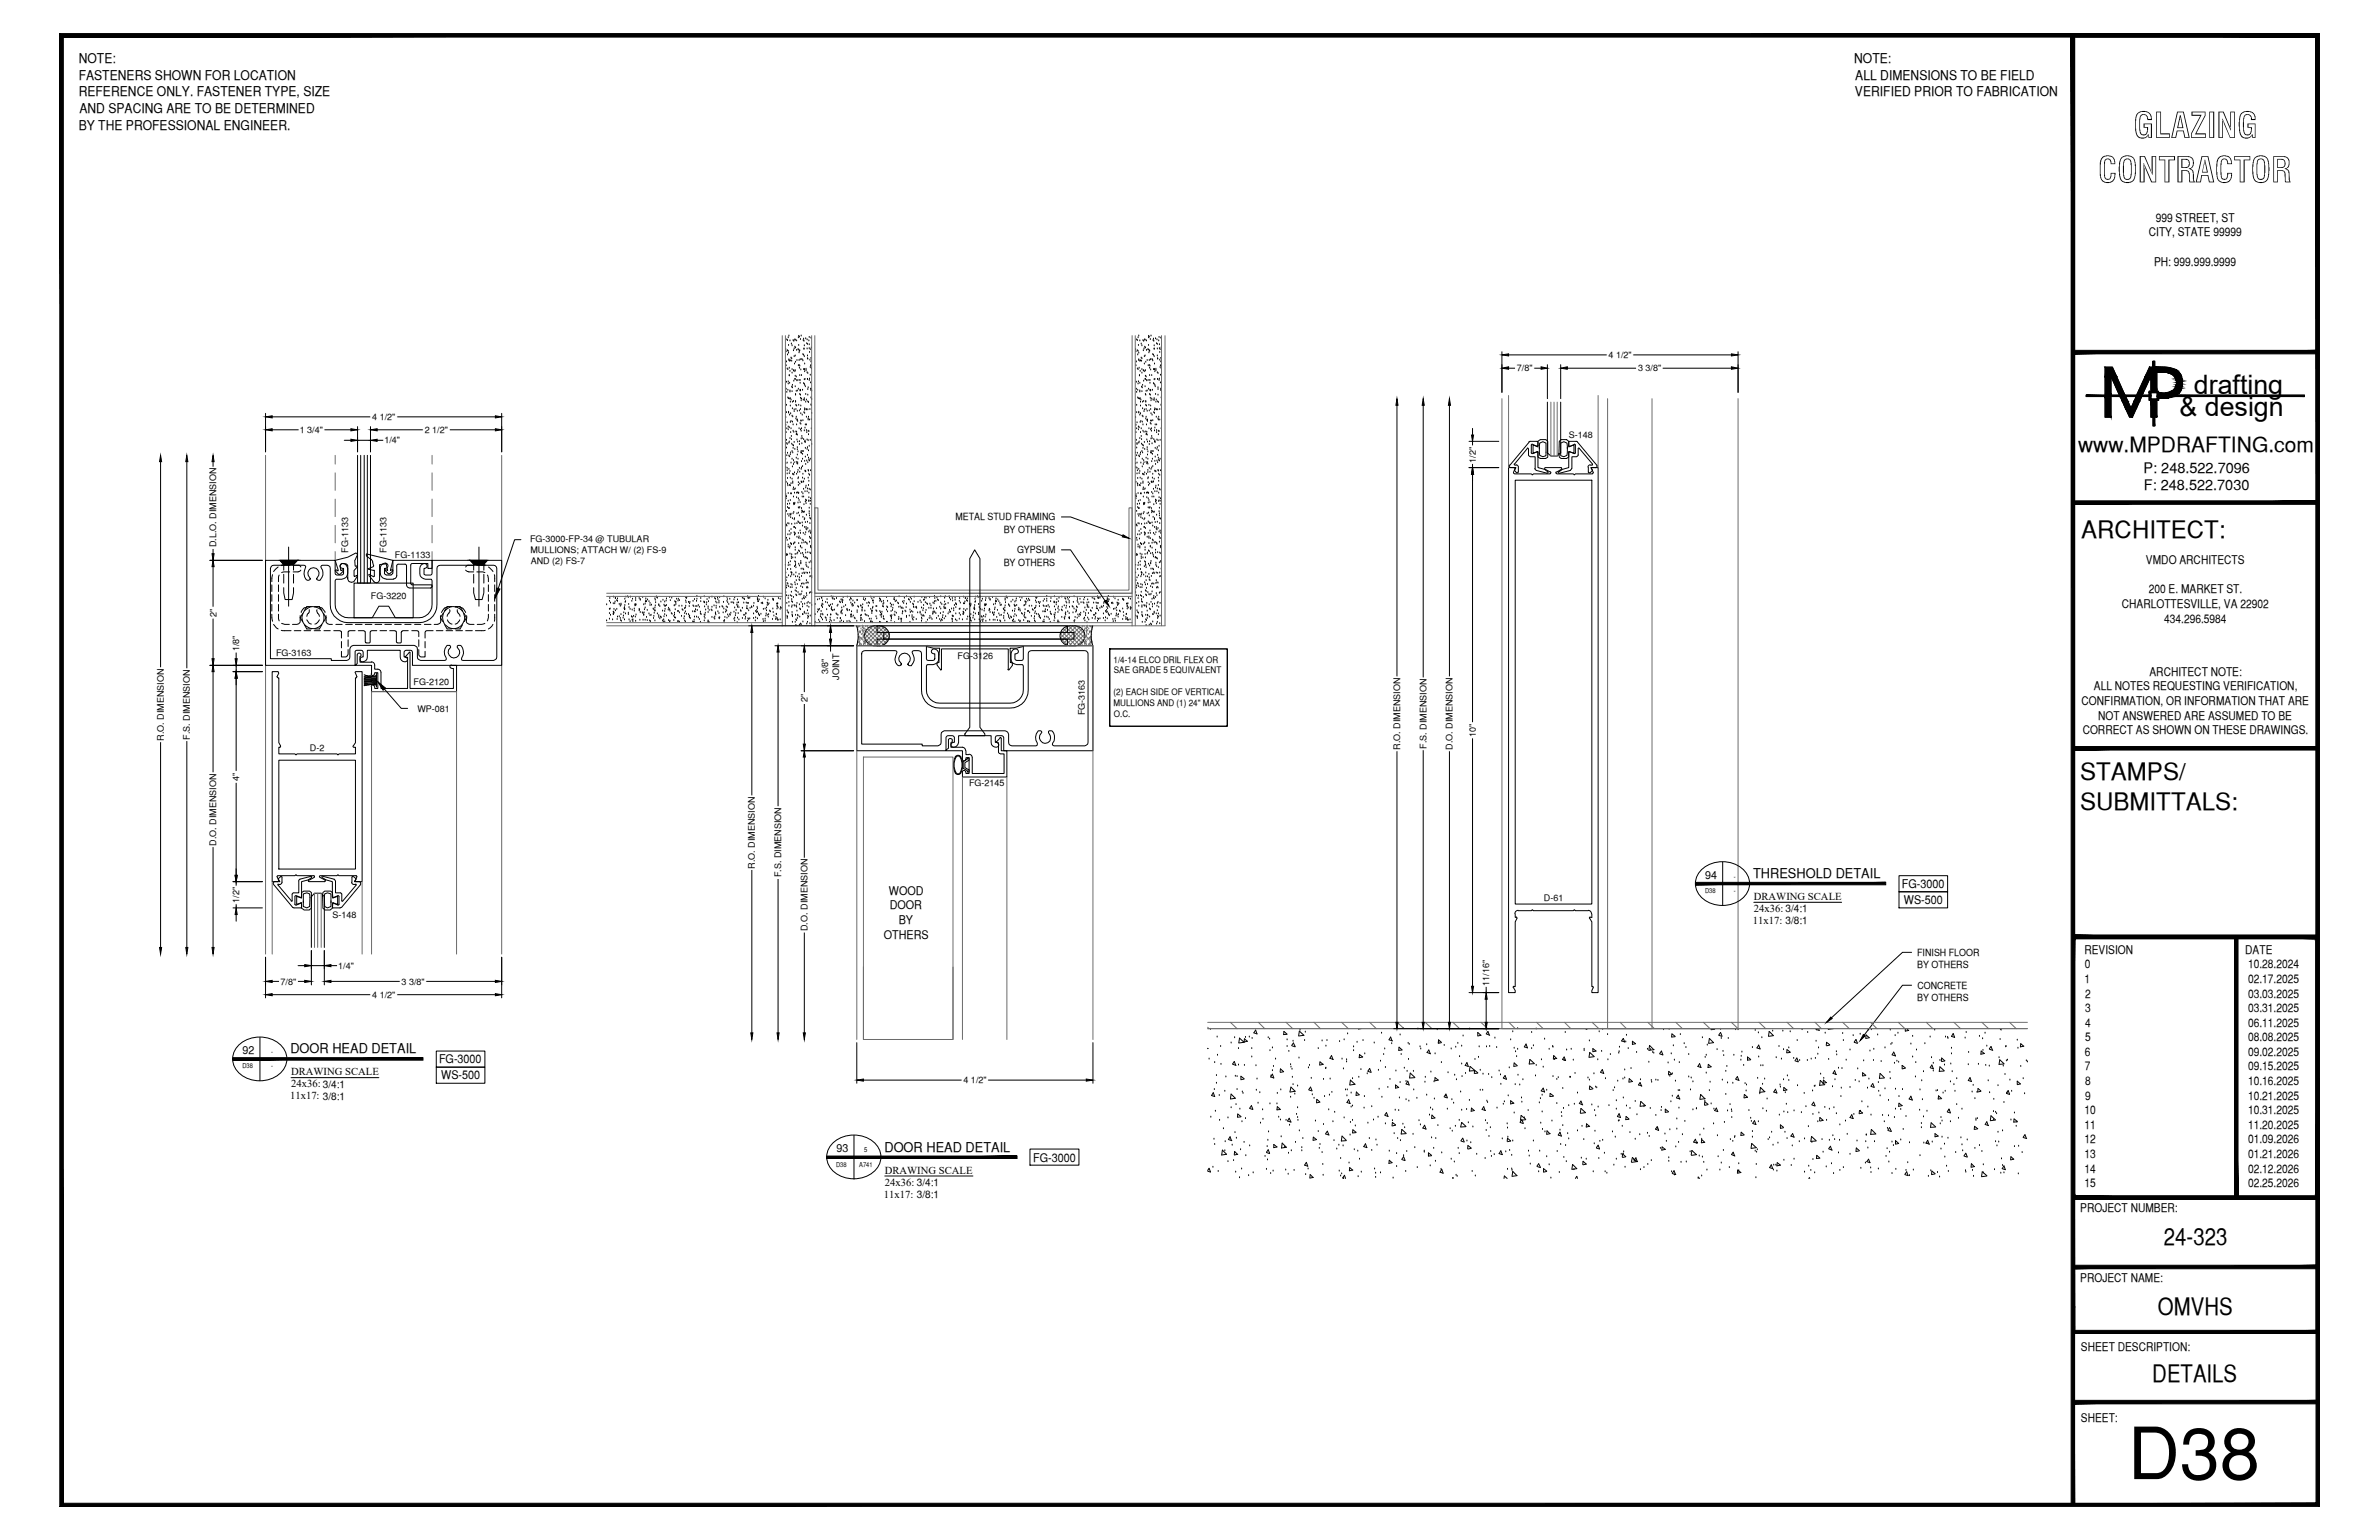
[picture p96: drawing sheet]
<svg xmlns="http://www.w3.org/2000/svg" width="432mm" height="279mm" viewBox="0 0 432 279" stroke-linecap="round" stroke-linejoin="round" font-family="sans-serif">
<defs><g id="words">
<text font-size="13.1" x="386.2" y="268.4">D38</text>
<g font-size="6.3">
<text x="387.2" y="25">GLAZING</text>
<text x="380.8" y="33.1">CONTRACTOR</text>
</g>
<g font-size="4.9">
<text x="398.2" y="71.5">drafting</text>
<text x="395.6" y="75.5">&amp; design</text>
</g>
<g font-size="4.4">
<text x="377.8" y="97.5">ARCHITECT:</text>
<text x="377.6" y="141.5">STAMPS/</text>
<text x="377.6" y="146.9">SUBMITTALS:</text>
<text x="392.7" y="225.8">24-323</text>
<text x="391.7" y="238.5">OMVHS</text>
<text x="390.7" y="250.7">DETAILS</text>
</g>
<text font-size="3.8" x="377.2" y="82">www.MPDRAFTING.com</text>
<g font-size="2.6">
<text x="389.1" y="85.8">P: 248.522.7096</text>
<text x="389.1" y="89">F: 248.522.7030</text>
</g>
<g font-size="2.4">
<text x="14.3" y="11.4">NOTE:</text>
<text x="336.5" y="11.4">NOTE:</text>
<text x="14.3" y="14.5">FASTENERS SHOWN FOR LOCATION</text>
<text x="14.3" y="17.5">REFERENCE ONLY. FASTENER TYPE, SIZE</text>
<text x="336.7" y="17.5">VERIFIED PRIOR TO FABRICATION</text>
<text x="336.7" y="14.5">ALL DIMENSIONS TO BE FIELD</text>
<text x="14.3" y="23.5">BY THE PROFESSIONAL ENGINEER.</text>
<text x="14.4" y="20.4">AND SPACING ARE TO BE DETERMINED</text>
<text x="318.2" y="159.3">THRESHOLD DETAIL</text>
<text x="52.7" y="191.1">DOOR HEAD DETAIL</text>
<text x="160.5" y="208.9">DOOR HEAD DETAIL</text>
</g>
<g font-size="2.2">
<text x="391.3" y="40.2">999 STREET, ST</text>
<text x="390" y="42.9">CITY, STATE 99999</text>
<text x="391" y="48.2">PH: 999.999.9999</text>
<text x="389.5" y="102.3">VMDO ARCHITECTS</text>
<text x="390" y="107.6">200 E. MARKET ST.</text>
<text x="385.1" y="110.3">CHARLOTTESVILLE, VA 22902</text>
<text x="392.8" y="113">434.296.5984</text>
<text x="380" y="125.2">ALL NOTES REQUESTING VERIFICATION,</text>
<text x="390.1" y="122.6">ARCHITECT NOTE:</text>
<text x="377.8" y="127.9">CONFIRMATION, OR INFORMATION THAT ARE</text>
<text x="380.8" y="130.6">NOT ANSWERED ARE ASSUMED TO BE</text>
<text x="378" y="133.2">CORRECT AS SHOWN ON THESE DRAWINGS.</text>
<text x="345.2" y="161.1">FG-3000</text>
<text x="161.4" y="162.3">WOOD</text>
<text x="161.5" y="165">DOOR</text>
<text x="163.1" y="167.6">BY</text>
<text x="345.6" y="164">WS-500</text>
<text x="160.4" y="170.3">OTHERS</text>
<text x="378.3" y="173">REVISION</text>
<text x="407.5" y="173">DATE</text>
<text x="378.3" y="178.3">1</text>
<text x="378.4" y="175.7">0</text>
<text x="408" y="175.7">10.28.2024</text>
<text x="408" y="178.3">02.17.2025</text>
<text x="378.5" y="181">2</text>
<text x="378.5" y="183.6">3</text>
<text x="408" y="181">03.03.2025</text>
<text x="408" y="183.6">03.31.2025</text>
<text x="378.4" y="191.6">6</text>
<text x="378.5" y="186.2">4</text>
<text x="378.5" y="188.9">5</text>
<text x="408" y="186.2">06.11.2025</text>
<text x="408" y="188.9">08.08.2025</text>
<text x="408" y="191.6">09.02.2025</text>
<text x="79.7" y="192.9">FG-3000</text>
<text x="80.1" y="195.8">WS-500</text>
<text x="378.4" y="194.2">7</text>
<text x="378.5" y="196.8">8</text>
<text x="408" y="194.2">09.15.2025</text>
<text x="408" y="196.8">10.16.2025</text>
<text x="378.3" y="202.1">10</text>
<text x="378.5" y="199.5">9</text>
<text x="408" y="199.5">10.21.2025</text>
<text x="408" y="202.1">10.31.2025</text>
<text x="378.3" y="204.8">11</text>
<text x="378.3" y="207.5">12</text>
<text x="408" y="204.8">11.20.2025</text>
<text x="408" y="207.5">01.09.2026</text>
<text x="187.5" y="210.8">FG-3000</text>
<text x="378.3" y="210.1">13</text>
<text x="378.3" y="212.7">14</text>
<text x="378.3" y="215.4">15</text>
<text x="408" y="210.1">01.21.2026</text>
<text x="408" y="212.7">02.12.2026</text>
<text x="408" y="215.4">02.25.2026</text>
<text x="377.6" y="219.9">PROJECT NUMBER:</text>
<text x="377.6" y="232.5">PROJECT NAME:</text>
<text x="377.7" y="245.2">SHEET DESCRIPTION:</text>
<text x="377.7" y="257.9">SHEET:</text>
</g>
<g font-size="2">
<text x="309.5" y="159.4">94</text>
<text x="44" y="191.2">92</text>
<text x="151.8" y="209">93</text>
</g>
<g font-size="1.9">
<text x="318.1" y="167.6">11x17: 3/8:1</text>
<text x="318.3" y="163.3">DRAWING SCALE</text>
<text x="318.3" y="165.5">24x36: 3/4:1</text>
<text x="52.8" y="195.1">DRAWING SCALE</text>
<text x="52.8" y="197.3">24x36: 3/4:1</text>
<text x="52.6" y="199.5">11x17: 3/8:1</text>
<text x="160.6" y="212.9">DRAWING SCALE</text>
<text x="160.6" y="215.1">24x36: 3/4:1</text>
<text x="160.4" y="217.3">11x17: 3/8:1</text>
</g>
<g font-size="1.8">
<text x="173.4" y="94.4">METAL STUD FRAMING</text>
<text x="182.2" y="96.6">BY OTHERS</text>
<text x="184.6" y="100.4">GYPSUM</text>
<text x="182.2" y="102.6">BY OTHERS</text>
<text x="348" y="173.5">FINISH FLOOR</text>
<text x="348" y="175.6">BY OTHERS</text>
<text x="348" y="179.4">CONCRETE</text>
<text x="348" y="181.6">BY OTHERS</text>
</g>
<g font-size="1.6">
<text x="292" y="65">4 1/2&quot;</text>
<text x="275.3" y="67.4">7/8&quot;</text>
<text x="297.3" y="67.4">3 3/8&quot;</text>
<text x="67.6" y="76.2">4 1/2&quot;</text>
<text x="54.4" y="78.5">1 3/4&quot;</text>
<text x="69.8" y="80.5">1/4&quot;</text>
<text x="77.1" y="78.5">2 1/2&quot;</text>
<text x="267.8" y="83.9" transform="rotate(-90 267.8 83.9)">1/2&quot;</text>
<text x="284.7" y="79.5">S-148</text>
<text x="39.2" y="99.3" transform="rotate(-90 39.2 99.3)">D.L.O. DIMENSION</text>
<text x="63.2" y="100.3" transform="rotate(-90 63.2 100.3)">FG-1133</text>
<text x="70.2" y="100.3" transform="rotate(-90 70.2 100.3)">FG-1133</text>
<text x="71.7" y="101.3">FG-1133</text>
<text x="96.2" y="98.4">FG-3000-FP-34 @ TUBULAR</text>
<text x="96.3" y="100.3">MULLIONS; ATTACH W/ (2) FS-9</text>
<text x="96.3" y="102.4">AND (2) FS-7</text>
<text x="39.3" y="111.9" transform="rotate(-90 39.3 111.9)">2&quot;</text>
<text x="67.3" y="108.7">FG-3220</text>
<text x="43.4" y="118.2" transform="rotate(-90 43.4 118.2)">1/8&quot;</text>
<text x="50.1" y="119.1">FG-3163</text>
<text x="173.8" y="119.5">FG-3126</text>
<text x="75.1" y="124.3">FG-2120</text>
<text x="150.3" y="122.4" transform="rotate(-90 150.3 122.4)">3/8&quot;</text>
<text x="152.3" y="123.3" transform="rotate(-90 152.3 123.3)">JOINT</text>
<text x="202.1" y="120.2">1/4-14 ELCO DRIL FLEX OR</text>
<text x="202.2" y="122.2">SAE GRADE 5 EQUIVALENT</text>
<text x="75.8" y="129.2">WP-081</text>
<text x="146.6" y="127.4" transform="rotate(-90 146.6 127.4)">2&quot;</text>
<text x="196.9" y="129.8" transform="rotate(-90 196.9 129.8)">FG-3163</text>
<text x="202.1" y="126.2">(2) EACH SIDE OF VERTICAL</text>
<text x="202.1" y="128.1">MULLIONS AND (1) 24&quot; MAX</text>
<text x="202.2" y="130.2">O.C.</text>
<text x="29.7" y="134.4" transform="rotate(-90 29.7 134.4)">R.O. DIMENSION</text>
<text x="34.5" y="134.2" transform="rotate(-90 34.5 134.2)">F.S. DIMENSION</text>
<text x="56.3" y="136.2">D-2</text>
<text x="254.1" y="136" transform="rotate(-90 254.1 136)">R.O. DIMENSION</text>
<text x="258.9" y="135.9" transform="rotate(-90 258.9 135.9)">F.S. DIMENSION</text>
<text x="263.7" y="136" transform="rotate(-90 263.7 136)">D.O. DIMENSION</text>
<text x="267.8" y="133.7" transform="rotate(-90 267.8 133.7)">10&quot;</text>
<text x="43.4" y="141.7" transform="rotate(-90 43.4 141.7)">4&quot;</text>
<text x="175.9" y="142.6">FG-2145</text>
<text x="39.2" y="153.4" transform="rotate(-90 39.2 153.4)">D.O. DIMENSION</text>
<text x="137" y="157.6" transform="rotate(-90 137 157.6)">R.O. DIMENSION</text>
<text x="141.8" y="159.2" transform="rotate(-90 141.8 159.2)">F.S. DIMENSION</text>
<text x="43.4" y="163.8" transform="rotate(-90 43.4 163.8)">1/2&quot;</text>
<text x="60.3" y="166.5">S-148</text>
<text x="280.2" y="163.4">D-61</text>
<text x="146.6" y="168.9" transform="rotate(-90 146.6 168.9)">D.O. DIMENSION</text>
<text x="50.9" y="178.6">7/8&quot;</text>
<text x="61.4" y="175.8">1/4&quot;</text>
<text x="72.9" y="178.6">3 3/8&quot;</text>
<text x="270.3" y="178.8" transform="rotate(-90 270.3 178.8)">11/16&quot;</text>
<text x="67.6" y="181">4 1/2&quot;</text>
<text x="174.9" y="196.5">4 1/2&quot;</text>
</g>
<g font-size="1.2">
<text x="309.5" y="162">D38</text>
<text x="314.7" y="159.4">-</text>
<text x="314.7" y="162">-</text>
<text x="49.2" y="191.2">-</text>
<text x="44" y="193.8">D38</text>
<text x="49.2" y="193.8">-</text>
<text x="156.8" y="209">5</text>
<text x="151.8" y="211.6">D38</text>
<text x="156" y="211.6">A741</text>
</g>
</g></defs>
<!-- layer: SYMBOLS -->
<g fill="#000" stroke="#000" stroke-width=".18">
<path d="M307.8 160.1v.4l34.5-.4zM307.8 160.5l34.5-.4v.4z"/>
<path d="M42.3 191.9v.4l34.5-.4zM42.3 192.3l34.5-.4v.4z"/>
<path d="M150.1 209.7v.5l34.5-.5zM150.1 210.2l34.5-.5v.5z"/>
</g>
<path d="M308.9 157.7a5.5 5.5 0 0 1 8.4 1.2 3.6 3.6 0 0 1-2.2 4.8 5.4 5.4 0 0 1-7.1-2 3.4 3.4 0 0 1 .9-4zM312.7 156.4v7.9M43.4 189.6a5.5 5.5 0 0 1 8.4 1.1 3.6 3.6 0 0 1-2.2 4.8 5.4 5.4 0 0 1-7.1-2 3.4 3.4 0 0 1 .9-3.9zM47.2 188.2v7.9M151.2 207.3a5.5 5.5 0 0 1 8.4 1.2 3.6 3.6 0 0 1-2.1 4.8 5.4 5.4 0 0 1-7.1-2 3.4 3.4 0 0 1 .8-4zM155 206v7.9" fill="none" stroke="#000" stroke-width=".18"/>
<!-- layer: NOTES -->
<path d="M94.6 97.9h-1.2l-3 8.9M192.7 93.8h1.6l9.5 3.4M192.7 99.8h1.6l6.3 9.2M69.8 125l3 3.5h1.2M344.7 158.9h8.8v2.9h-8.8zM344.7 161.8h8.8v2.9h-8.8zM347 178.8h-1.7l-7 9M347 172.8h-1.7l-12.9 11.9M79.2 190.7h8.8v2.9h-8.8zM79.2 193.6h8.8v2.9h-8.8zM186.9 208.5h8.9v2.9h-8.9z" fill="none" stroke="#000" stroke-width=".18"/>
<!-- layer: LIGHT_1 -->
<g fill="none" stroke="#6c6c6c" stroke-width=".18">
<path d="M272.6 72.3v114.3h42.9v-114.3M273.8 71.8v13M290.1 71.8v13M291.8 72.3v114.3h8v-114.3M48.2 82.6v90.5M60.8 82.6v1.6M60.8 85.8v3.2M60.8 90.6v3.1M60.8 95.3v3.2M78.4 82.6v1.6M78.4 85.8v3.2M78.4 90.6v3.1"/>
<path d="M78.4 95.3v3.2M91.1 82.6v90.5M60.8 100.1v1.6M78.4 100.1v1.6M49.4 160v13.1M65.7 160v13.1M174.7 141v47.6M182.8 141v47.6M67.4 173.1v-47.6h15.5v47.6M156.7 175.5v13.1M173 175.5v13.1M155.5 188.6v-71.4h42.9v71.4"/>
</g>
<!-- layer: GASKETS -->
<g fill="none" stroke="#000" stroke-width=".18">
<path d="M283.3 79.8h1.1l.3 .3v1l1-.4v1.5l-1-.3v1l-.3 .3h-1.1l-.3-.3v-2.8zM278.3 80.7l.8 .4v-1l.5-.3h1.1l.2 .3v2.8l-.4 .3h-.9l-.5-.3v-1l-.8 .3zM279.4 81.1l.1 1.5 .5 .3 .6-.2v-2.3l-.6-.3-.5 .3-.1 1M284.5 81.1l-.1 1.5-.6 .3-.5-.2v-2.3l.5-.3 .6 .3 .1 1M63.1 104.8a.7 .7 0 0 0 .4 .8 .7 .7 0 0 0 .8-.1l.6-1-.1-.1-.5 .1v-1l.6-.7-.1-.1h-.3a1.78 1.78 0 0 1 .3-1.9v-.3l-.2-.2-1.5 .8-2.3 .6 .6 1.8-.1 .1-.3-.2-.2 .2 .7 .6h.2l.7-.6-.2-.2-.4 .1-.1-.8a.46 .46 0 0 1 .6-.5l.5 .1 .3 .3v2.3M173.5 137.4l.4-.2 .4 .2M173.5 137.4a2.89 2.89 0 0 0 0 2.7M174.3 137.4a2.89 2.89 0 0 1 0 2.7M174.4 137.4a3 3 0 0 1 0 2.8M174.4 137.4a.58 .58 0 0 0-.5-.4 .58 .58 0 0 0-.5 .4 2.69 2.69 0 0 0 .3 3.1 .6 .6 0 0 0 .7-.3M174.8 138.2l.8-.5v-.2h.3v.4l-.8 .5v.9l.8 .4v.4h-.3v-.3l-.8-.4zM173.5 140.1l.4 .3 .4-.3"/>
<path d="M53.8 162.6l.9 .3v-1l.4-.2h1.1l.3 .2v2.9l-.4 .3h-.9l-.5-.3v-1l-.9 .3zM55.1 163.4v1.1l.6 .2 .5-.2v-2.3l-.5-.2-.6 .2v1.6M58.6 161.9l.3-.2h1.1l.3 .2 .1 1 .9-.3v1.5l-.9-.3-.1 1-.4 .3h-.9l-.4-.3zM60.1 163.4v1.1l-.7 .2-.5-.2v-2.3l.5-.2 .7 .2v1.6"/>
</g>
<!-- layer: GLASS -->
<path d="M280.9 73v9.2l.6 .5h1.1l.7-.5v-9.2M64.9 82.6v23.2h2.3v-23.2M65.5 82.6v23.2M66.1 82.6v23.2M66.7 82.6v23.2M56.5 171.9v-9.2l.6-.6h1.2l.6 .6v9.2" fill="none" stroke="#000" stroke-width=".18"/>
<!-- layer: DIM -->
<g fill="none" stroke="#000" stroke-width=".18">
<path d="M48.2 75v7M49.4 78h4.9M49.4 75.6h17.9M58.8 78h4.9M62.5 79.9h1.2M64.9 77.4v4.6M64.9 79.9h2.3M67.2 77.4v4.6M68.5 78h8.3M68.5 79.9h1.2M72 75.6h17.9M81.5 78h8.4"/>
<path d="M91.1 75v7M253.6 73.5v49.3M258.3 73.5v49.5M263.1 73.5v49.3M267.3 77.7v1.2M272.6 63.8v7.4M273.8 66.8h1.3M273.8 64.4h17.9M278.4 66.8h1.3M280.9 66.2v6.1M283.3 66.2v6.1M284.5 66.8h12.6"/>
<path d="M296.4 64.4h17.9M301.7 66.8h12.6M315.5 63.8v7.4M29.1 83.8v37.4M33.9 83.8v37.5M38.7 83.8v1M38.7 99.5v1M266.6 84.8h5.4M266.6 80.1h5.4M267.3 80.1v.8M267.3 84.1v.7M267.3 86v45.1"/>
<path d="M38.1 101.7h9.5M38.7 102.8v7.4M38.7 112.1v7.4M42.9 118.3v1.2M48.2 101.7h12.6v2.3l.4 .3h.8l.3-.1 .1-1.1a.48 .48 0 0 1-.6-.6l.2-.2a.86 .86 0 0 1 1.1 .8v.9a1.08 1.08 0 0 1-1.1 1.1h-1l-.2 .2v4.4a2.39 2.39 0 0 0 2.4 2.4h12.9a2.39 2.39 0 0 0 2.3-2.4v-4.4l-.1-.2a1.92 1.92 0 0 1-2-.6 1.82 1.82 0 0 1 .5-2.2l.3-.1a.48 .48 0 0 1 .4 .7l-.5 .2v1.1l.2 .1h1l.2-.3v-2.3h12.7v19h-16.2v-2.4l-.2-.3h-1.2l-.2 .3v.9a.5 .5 0 0 1 .5 .2 .5 .5 0 0 1 .1 .5 .78 .78 0 0 1-.9 .1 .78 .78 0 0 1-.4-.8v-1.2h-5.9v1.2a.8 .8 0 0 1-.4 .7 .8 .8 0 0 1-.9 0 .48 .48 0 0 1 0-.5 .48 .48 0 0 1 .5-.2v-.9l-.1-.3h-1.1l-.2 .2v2.5h-16.3zM49.4 102.6h5.8l.3 .2a1.85 1.85 0 0 0 .3 2.5l.5-.1v-.3a1.06 1.06 0 0 1-.2-1.6 1.06 1.06 0 0 1 1.6 0 1.06 1.06 0 0 1-.2 1.6v.3l.5 .1a1.68 1.68 0 0 0 .2-2.5l.2-.2a1.53 1.53 0 0 1 1.5 .2v6.9a3.2 3.2 0 0 0 3.3 3.3h12.9a3.2 3.2 0 0 0 3.2-3.3v-6.6l.1-.3 .2-.2h10l.5 .3v16.6l-.5 .3h-5.6h-.2v-.5a1.72 1.72 0 0 0-.2-2.2h-.5l-.1 .4a1.05 1.05 0 0 1 .2 1.5 1.05 1.05 0 0 1-1.6 0 1.05 1.05 0 0 1 .2-1.5l-.1-.4h-.5a1.93 1.93 0 0 0-.2 2.5l-.3 .2h-4.4l-.5-.3-.1-2.1-.5-.3h-11.1l-.5 .3-.1 .3-.1 1.8-.5 .3h-2.8v-.3h-11v-16.4zM64.3 105.8h10.7v6.3h-3.2l-1.3-2.1h-1.7l-1.2 2.1h-3.3zM135.9 113.5h19M136.5 114.7v29.7M140.7 117.2h14.2M141.2 118.3v28.1M146 118.3v7.4"/>
<path d="M150.7 114.7v1.3M150.7 117.2v1.1M29.1 134.6v37.3M33.9 134.4v37.5M38.1 120.7h9.5M38.7 121.9v18.3M42.3 121.9h5.3M42.9 120.7v1.2M42.9 123.1v16.9M145.4 136.2h9.5M146 127.6v7.4M146 137.4v18.3"/>
<path d="M253.6 136.2v49.3M258.3 136v49.5M263.1 136.2v49.3M267.3 133.9v45M38.7 153.6v18.3M42.3 160h5.3M42.9 141.9v16.9M42.9 160v.8M136.5 157.7v29.7M141.2 159.4v28M42.3 164.7h5.3M42.9 164v.7"/>
<path d="M42.9 165.9v1.2M48.2 173.7v7.3M49.4 178.1h1.3M54 178.1h1.3M54.1 175.2h1.2M56.5 172.5v6.2M56.5 175.2h2.4M58.9 172.5v6.2M60.1 178.1h12.5M60.1 175.2h1.2M77.3 178.1h12.6M91.1 173.7v7.3"/>
<path d="M146 169.1v18.3M269.7 178.9v1.2M49.4 180.5h17.9M72 180.5h17.9M155.5 189.2v7.3M156.7 196h17.9M179.3 196h17.9M198.4 189.2v7.3M253 186.6h19M266.6 180.1h5.4M269.7 181.3v4.2"/>
</g>
<g fill="#000" stroke="#000" stroke-width=".18">
<path d="M48.2 78l1.2-.2v.4zM48.2 75.6l1.2-.2v.4zM63.7 77.8l1.2 .2-1.2 .2zM63.7 79.7l1.2 .2-1.2 .2zM67.2 78l1.3-.2v.4zM67.2 79.9l1.3-.2v.4zM89.9 77.8l1.2 .2-1.2 .2zM89.9 75.4l1.2 .2-1.2 .2zM253.6 72.3l.1 1.2h-.3zM258.3 72.3l.2 1.2h-.4zM263.1 72.3l.2 1.2h-.4zM267.1 78.9h.4l-.2 1.2z"/>
<path d="M272.6 66.8l1.2-.3v.5zM272.6 64.4l1.2-.2v.4zM279.7 66.5l1.2 .3-1.2 .2zM283.3 66.8l1.2-.3v.5zM314.3 66.5l1.2 .3-1.2 .2zM314.3 64.2l1.2 .2-1.2 .2zM29.1 82.6l.2 1.2h-.3zM33.9 82.6l.2 1.2h-.4zM38.7 82.6l.2 1.2h-.4zM267.3 84.8l.2 1.2h-.4zM38.7 101.7l.2 1.1h-.4zM38.5 119.5h.4l-.2 1.2z"/>
<path d="M38.5 100.5h.4l-.2 1.2zM42.7 119.5h.4l-.2 1.2zM136.5 113.5l.2 1.2h-.4zM141.2 117.2l.2 1.1h-.4zM146 117.2l.2 1.1h-.4zM150.7 113.5l.2 1.2h-.3zM150.6 116h.3l-.2 1.2zM38.7 120.7l.2 1.2h-.4zM42.9 121.9l.2 1.2h-.4zM145.8 135h.4l-.2 1.2zM146 136.2l.2 1.2h-.4zM42.7 158.8h.4l-.2 1.2z"/>
<path d="M29 171.9h.3l-.2 1.2zM33.7 171.9h.4l-.2 1.2zM38.5 171.9h.4l-.2 1.2zM42.9 164.7l.2 1.2h-.4zM48.2 178.1l1.2-.2v.3zM55.3 177.9l1.2 .2-1.2 .1zM55.3 175l1.2 .2-1.2 .2zM58.9 178.1l1.2-.2v.3zM58.9 175.2l1.2-.2v.4zM89.9 177.9l1.2 .2-1.2 .1zM267.1 178.9h.4l-.2 1.2zM48.2 180.5l1.2-.2v.4z"/>
<path d="M89.9 180.3l1.2 .2-1.2 .2zM136.3 187.4h.4l-.2 1.2zM141 187.4h.4l-.2 1.2zM145.8 187.4h.4l-.2 1.2zM155.5 196l1.2-.2v.4zM197.2 195.8l1.2 .2-1.2 .2zM253.4 185.5h.3l-.1 1.1zM258.1 185.5h.4l-.2 1.1zM262.9 185.5h.4l-.2 1.1zM269.6 185.5h.3l-.2 1.1zM269.7 180.1l.2 1.2h-.3z"/>
</g>
<g fill="#fff" stroke="#fff" stroke-width=".18">
<path d="M37.8 110.2v1.9h1.8zM37.8 110.2h1.8v1.9z"/>
<path d="M33 121.3v13.1h1.9zM33 121.3h1.9v13.1z"/>
<path d="M28.3 121.2v13.4h1.8zM28.3 121.2h1.8v13.4z"/>
<path d="M37.8 140.2v13.4h1.8zM37.8 140.2h1.8v13.4z"/>
<path d="M37.8 84.8v14.7h1.8zM37.8 84.8h1.8v14.7z"/>
<path d="M76.8 77.1v1.8l4.7-1.8zM76.8 78.9l4.7-1.8v1.8z"/>
<path d="M54.3 77.1v1.8l4.5-1.8zM54.3 78.9l4.5-1.8v1.8z"/>
<path d="M67.3 74.7v1.8l4.7-1.8zM67.3 76.5l4.7-1.8v1.8z"/>
<path d="M69.7 79v1.8l3.1-1.8zM69.7 80.8l3.1-1.8v1.8z"/>
<path d="M72.6 177.2v1.8l4.7-1.8zM72.6 179l4.7-1.8v1.8z"/>
<path d="M50.7 177.2v1.8l3.3-1.8zM50.7 179l3.3-1.8v1.8z"/>
<path d="M67.3 179.5v1.9l4.7-1.9zM67.3 181.4l4.7-1.9v1.9z"/>
<path d="M61.3 174.2v1.9l3.2-1.9zM61.3 176.1l3.2-1.9v1.9z"/>
<path d="M42 115.1v3.2h1.8zM42 115.1h1.8v3.2z"/>
<path d="M42 140v1.9h1.8zM42 140h1.8v1.9z"/>
<path d="M42 160.8v3.2h1.8zM42 160.8h1.8v3.2z"/>
<path d="M145.1 125.7v1.9h1.8zM145.1 125.7h1.8v1.9z"/>
<path d="M140.3 146.4v13h1.8zM140.3 146.4h1.8v13z"/>
<path d="M135.6 144.4v13.3h1.8zM135.6 144.4h1.8v13.3z"/>
<path d="M145.1 155.7v13.4h1.8zM145.1 155.7h1.8v13.4z"/>
<path d="M148.8 118.3v5.3h3.9zM148.8 118.3h3.9v5.3z"/>
<path d="M174.6 195v1.8l4.7-1.8zM174.6 196.8l4.7-1.8v1.8z"/>
<path d="M257.4 123v13h1.9zM257.4 123h1.9v13z"/>
<path d="M252.7 122.8v13.4h1.8zM252.7 122.8h1.8v13.4z"/>
<path d="M262.2 122.8v13.4h1.8zM262.2 122.8h1.8v13.4z"/>
<path d="M268.9 173.9v5h1.7zM268.9 173.9h1.7v5z"/>
<path d="M297.1 65.8v1.9l4.6-1.9zM297.1 67.7l4.6-1.9v1.9z"/>
<path d="M275.1 65.8v1.9l3.3-1.9zM275.1 67.7l3.3-1.9v1.9z"/>
<path d="M291.7 63.5v1.8l4.7-1.8zM291.7 65.3l4.7-1.8v1.8z"/>
<path d="M266.3 131.1v2.8h1.9zM266.3 131.1h1.9v2.8z"/>
<path d="M266.3 80.9v3.2h1.9zM266.3 80.9h1.9v3.2z"/>
</g>
<!-- layer: COMPONENTS -->
<g fill="none" stroke="#000" stroke-width=".18">
<path d="M274.8 84.8l.1 .3M274.8 84.8h-1v95.3h1.2v-.4l-.3-.5M274.9 86h3l.2 .2 .2-.2h3.1M275 85.1l-.3 .7 .2 .1M275 87.1h13.9v76.9h-13.9zM280.5 85.2l.9 .5M280.5 84.8l-.1 .2v.1M280.5 84.8h2.8M281.4 85.6l.1 .2-.2 .1M282.5 85.6l-.1 .2 .1 .1M282.6 86h3l.1 .2 .2-.2h3.2M283.3 84.8l.2 .2-.1 .1"/>
<path d="M283.4 85.2l-.9 .5M288.9 85.1l.3 .7-.2 .1M289 84.8l-.1 .3M289.1 84.8h1v95.3h-1.2v-.4l.3-.5M155.5 117.2h12.6v2.3l.4 .3h.9l.2-.1 .1-1.1a.48 .48 0 0 1-.6-.6l.2-.2a.83 .83 0 0 1 1.1 .8v.9a1.09 1.09 0 0 1-1 1.1h-1.1l-.2 .2v4.4a2.39 2.39 0 0 0 2.5 2.4h12.7a2.39 2.39 0 0 0 2.4-2.4v-4.4l-.1-.2a1.92 1.92 0 0 1-2-.6 1.95 1.95 0 0 1 .4-2.2l.4-.1a.48 .48 0 0 1 .4 .7l-.6 .2 .1 1.1 .2 .1h.9l.3-.3v-2.3h12.7v19h-16.2l-.1-2.5-.2-.2h-1.1l-.1 .3v.9a.5 .5 0 0 1 .5 .2 .5 .5 0 0 1 0 .5 .83 .83 0 0 1-.9 .1 .83 .83 0 0 1-.4-.8v-1.2h-5.9v1.2a.83 .83 0 0 1-.5 .8 .83 .83 0 0 1-.8-.1 .49 .49 0 0 1 0-.6 .49 .49 0 0 1 .5-.1v-.9l-.2-.3h-1l-.2 .2-.1 2.5h-16.2zM156.5 118.3l.5-.3h5.5l.3 .3a3 3 0 0 0-.2 1.9l.5 .6 .5-.2v-.2a1.06 1.06 0 0 1-.2-1.6 1.06 1.06 0 0 1 1.6 0 1.06 1.06 0 0 1-.2 1.6v.1a.4 .4 0 0 0 .3 .3 .4 .4 0 0 0 .4-.2 1.88 1.88 0 0 0 0-2.3l.2-.2a1.53 1.53 0 0 1 1.5 .2l.1 6.9a3.2 3.2 0 0 0 3.3 3.3h12.7a3.2 3.2 0 0 0 3.3-3.3v-6.6l.1-.3 .2-.2 10-.1 .5 .4v16.6l-.5 .3h-5.6l-.3-.2a1.95 1.95 0 0 0-.1-2.5h-.5l-.1 .4a1.06 1.06 0 0 1 .2 1.5 1.06 1.06 0 0 1-1.6 0 1.06 1.06 0 0 1 .1-1.5l.1-.2a.49 .49 0 0 0-.7-.1 1.73 1.73 0 0 0-.1 2.1l-.1 .5h-.2h-4.4l-.5-.3v-1.8l-.3-.5-.4-.1h-11l-.5 .3-.1 2.1-.6 .3h-2.8v-.3h-11zM50.3 122.7l.2 .2M50.4 121.9l.1 .2M50.4 121.9h-1v38.1h1M50.5 123h.1v11.7l.3 .7-.1 .2M50.6 137.9h13.9v19.8h-13.9zM50.6 122.1l-.3 .6"/>
<path d="M64.1 135.3l.1 .3h.3v1.2h-3l-.2 .2-.1-.2h-7.3l-.2 .2-.2-.2h-2.9v-1.2h.2M64.5 122.1l.3 .6M64.6 121.9l-.1 .2M64.6 121.9h1.1v38.1h-1.1M64.6 123h-.1v11.7l-.4 .6M64.8 122.7l-.2 .2M50.3 159.1l.3 .7M50.5 158.9l-.2 .2M50.5 158.9h3l.2-.2 .2 .2h3.1l.1 .1-.1 .2M50.5 159.7l-.1 .3M56 159.7l-.1 .1 .2 .2M56.1 160h2.8"/>
<path d="M57 159.2l-.9 .5M58.1 159.2l1 .5M58.1 158.9l-.1 .1 .1 .2M58.2 158.9h3l.1-.2 .2 .2h3.1M59 159.7v.1l-.1 .2M64.5 159.7l.1 .3M64.6 158.9l.2 .1-.3 .8M274.8 178.9l-.1 .3M275 165.8v.6h.2M275.2 166.4l.1 .2M275.3 166.6l-.3 .7v11.7h-.2M275.6 165.2a.6 .6 0 0 0-.6 .6"/>
<path d="M275.6 165.2h2.3l.2-.2 .2 .2h7.3l.1-.2 .2 .2h2.4M288.3 165.2a.6 .6 0 0 1 .6 .6M288.5 166.6l.4 .7v11.7h.2M288.6 166.4l-.1 .2M288.9 165.8v.6h-.2M289 178.9l.2 .3"/>
</g>
<!-- layer: Gasket -->
<g fill="none" stroke="#000" stroke-width=".18">
<path d="M66.5 100.5l.1 .4M66.6 100.5l4.7 1.2-.4 1.8 .3-.1 .1 .1M66.6 101l.7 .5M66.9 103.1v.2M67 103.3l.9 .2M67 104.5l.9 1M67.1 104.2l-.1 .2M67.1 104.3l.7 .3M67.3 101.4l.4 .6M67.6 102l.2 .7M67.8 102.8l-.8 .3M67.8 102.6v.1"/>
<path d="M67.9 103.4v1.1l-.1 .1M68.9 102.6v2.5a.6 .6 0 0 1-.4 .6 .6 .6 0 0 1-.7-.2M70 103.6l.5 .5M70 102.2l.1 .1M70 102.3l-1.1 .2M70.1 102.4l.3 1.1-.4-.1-.1 .1M71.3 103.6l-.6 .5h-.3"/>
</g>
<!-- layer: COMPONENTS2 -->
<g fill="none" stroke="#000" stroke-width=".18">
<path d="M274 84.4a.29 .29 0 0 0 0 .3 .29 .29 0 0 0 .2 .1M274.3 84.8h.8l-.2 .5 .4 .5M274.9 84.2v.1M275 84.4h.2M275.2 84.3l.3 .2 .1 1.2M275.5 85.6l-.1 .2-.1-.1M277.2 81.3l.2 .1M277.2 81.3l-2.3 2.9M277.4 81.4v1.1l.3 .3M277.6 80.2l-3.5 4.2M277.7 80.1l-.2 .1M277.7 82.9h.9v2.1"/>
<path d="M277.7 80.1h1.3M277.9 80.8v1.4M277.9 82.1l.3 .2M278.2 80.6l-.3 .1M278.2 80.6l.8 .4M278.6 85l.2 .3M278.9 82l.2 .1M279 82l-.8 .3M279 80.1l.1 .1M279.1 80.2v.7l-.2 .1M279.1 82.2v2.6l1.3 .4 .6 .6h-.2l-2-.5M282.9 85.6l-.1 .2h.2"/>
<path d="M284.7 82.2v2.6l-1.1 .4-.6 .4M284.8 80.1l-.1 .7 .3 .2M284.9 80.1h1.2M285 82l-.3 .1M285 82l.7 .3M285.1 85.3l-2 .6M285.2 85l-.2 .3M285.7 80.6l.2 .1M285.7 80.6l-.7 .4M285.9 80.8v1.4M285.9 82.1l-.2 .2M286.1 80.1l.2 .1 3.5 4.2"/>
<path d="M286.2 82.9h-.9v2.1M286.4 81.4v1.1l-.2 .3M286.6 81.3l-.2 .1M286.6 81.3l2.5 2.9M288.3 84.8v.9M288.3 85.6l.1 .2 .2-.1M288.6 84.3l-.3 .2-.1 .2M288.7 84.4h.3M289 84.2v.1M289.6 84.8h-.9l.4 .5-.5 .5M289.8 84.4a.29 .29 0 0 1 .1 .3 .29 .29 0 0 1-.3 .1M168.3 117.1v.2"/>
<path d="M168.3 117.3l1.1 .3h1.2l-.2 2.6M168.3 117.2h17.2M185.5 117.1v.2M185.5 117.3l-1 .3h-1.2l.1 2.6h.1a.29 .29 0 0 1 .2 .5M170.1 120.7l.7 .8M170.3 120.2a.29 .29 0 0 0-.2 .5M170.9 121.5v-3.8h12.1v3.8M170.9 121.4l-.2 .1M174.7 135.6a.6 .6 0 0 1 .6 .6M174.7 135.6h-2.1v-.9a.38 .38 0 0 0 .3-.4 .38 .38 0 0 0-.4-.3 .38 .38 0 0 0-.4 .4v1.4l-.4 .2v.1l3 .1v1.6M174.7 137.8a.29 .29 0 0 0 .3 .2 .29 .29 0 0 0 .3-.2M175.3 137.8v-.3h.6v2.8h-.6v-.2"/>
<path d="M175.3 136.2v.7h.6M175.9 136.8a.6 .6 0 0 1 .6 .6M180.9 134.5v.2M181 134.7h.2v1.8l.3 .2M181.5 133.8l.2 .1M181.5 136.8h.7v3.5h-5.7v-2.8M181.5 133.9l-.6 .7M181.7 133.9v2.3h1.1v4.8h-8.1v-.9M183.8 120.7l-.7 .8-.2-.1M49.9 160a.29 .29 0 0 0-.3 .1 .29 .29 0 0 0 .1 .3M50.9 159.1l.2-.1 .1 .2v.9M50.9 159.1l-.4 .3 .3 .6h-.9"/>
<path d="M54.4 159.5l-.2 .3v2.2h-.9M56.4 158.9l.2 .1-.1 .2M56.4 159l-2 .5M56.5 159.3l-.6 .3-1.2 .4v2.7l-.2 .1M58.5 159.3l.7 .3 1.1 .4v2.7l.2 .1M58.6 158.9l-.2 .1 .1 .2M58.7 159l1.9 .5M60.6 159.5l.2 .3M60.9 159.8v2.2h.9M64.2 159.1l-.2-.1-.1 .2v.9M64.2 159.1l.4 .3-.3 .6h.9M65.2 160a.29 .29 0 0 1 .2 .1 .29 .29 0 0 1 0 .3"/>
<path d="M174.7 140a.29 .29 0 0 1 .3-.2 .29 .29 0 0 1 .3 .2M49.7 160.5l3.4 4.2M50.5 160.6l2.4 2.8M50.5 160.4l-.1 .2M50.5 160.5h.3M51.2 160.1l-.2 .3-.2 .1M53 163.4l-.1 .1M53 162.3v1.1M53.2 164.6l.2 .1M53.3 162l-.3 .3M53.4 164.7h1.3M54.5 163.8l.2 .2"/>
<path d="M54.5 163.9l-.7 .3-.3-.1M54.5 162.8l-.7-.3-.3 .1v1.5M54.7 164v.7M54.7 164.6l-.1 .1M60.3 164v.7M60.5 163.8l-.2 .2M60.6 163.9l.7 .3M61.3 162.5l.2 .2v1.4M61.3 162.5l-.7 .3M61.5 164.1l-.2 .1M61.8 162l.2 .3M61.9 164.6l-.2 .1-1.4-.1"/>
<path d="M62 162.3v1.1M62 163.4l.2 .1M63.8 160.1l.2 .3 .6 .1M64.5 160.4l.1 .2M64.6 160.6l-2.4 2.8M65.5 160.5l-3.5 4.2"/>
</g>
<!-- layer: GLASS -->
<path d="M281.5 73v9.7M282.1 73v9.7M282.6 73v9.7M57.1 162.1v9.8M57.7 162.1v9.8M58.3 162.1v9.8" fill="none" stroke="#6c6c6c" stroke-width=".18"/>
<!-- layer: MEDIUM_2 -->
<path d="M159.2 116h34.5v1.2h-34.5zM159.2 113.5h34.5v1.2h-34.5zM160.4 114.7h34.5v1.3h-34.5zM318.3 163.7h16M52.8 195.5h16M160.6 213.4h16" fill="none" stroke="#000" stroke-width=".18"/>
<!-- layer: SURROUNDING CONDITIONS -->
<g fill="none" stroke="#000" stroke-width=".18">
<path d="M142.6 77.2h.1M142.6 75.8h.1M142.6 63.4h.1M142.7 78.5h.1M142.7 63.8h.1M142.7 70.6h.1M142.7 66.4h.1M142.7 79.9h.1M142.7 74.9h.1M142.7 69.3h.1M142.7 65.7h.1M142.7 73.5h.1"/>
<path d="M142.8 71.2h.1M142.8 77.8h.1M142.8 61.7h.1M142.9 76.7h.1M142.9 66.9h.1M142.9 63.6h.1M142.9 64.4h.1M142.9 61.8h.1M143 70.8h.1M143 72.2h.1M143 67.1h.1M143.1 61.3h.1"/>
<path d="M143.1 69.3h.1M143.1 63.8h.1M143.1 78h.1M143.1 77.5h.1M143.1 69.7h.1M143.1 64.1h.1M143.1 62.7h.1M143.1 74.8h.1M143.1 74.9h.1M143.1 72.3h.1M143.2 65.4h.1M143.2 65.3h.1"/>
<path d="M143.2 61h.1M143.3 68.2h.1M143.3 66.8h.1M143.3 72.4h.1M143.3 68.1h.1M143.3 77.6h.1M143.3 69.5h.1M143.3 65.5h.1M143.3 75.3h.1M143.4 70.9h.1M143.4 71.1h.1M143.4 67.4h.1"/>
<path d="M143.4 61.8h.1M143.4 79.6h.1M143.4 73.7h.1M143.4 72.3h.1M143.4 76.6h.1M143.4 73h.1M143.5 75.1h.1M143.5 78.5h.1M143.5 65.5h.1M143.6 77.8h.1M143.6 76.5h.1M143.6 72.6h.1"/>
<path d="M143.6 65h.1M143.6 79.2h.1M143.6 79.8h.1M143.6 62.4h.1M143.7 65.5h.1M143.7 70.2h.1M143.7 65.1h.1M143.8 71.1h.1M143.8 67.1h.1M143.8 62.7h.1M143.8 75.5h.1M143.8 67.7h.1"/>
<path d="M143.8 76.6h.1M143.8 74.2h.1M143.8 69.9h.1M143.8 73h.1M143.8 70.4h.1M143.9 75.6h.1M144 61.8h.1M144 77.1h.1M144 78.2h.1M144 72.8h.1M144 67.3h.1M144 63.6h.1"/>
<path d="M144.1 61.9h.1M144.1 78.4h.1M144.1 69.2h.1M144.1 67.2h.1M144.1 64.7h.1M144.1 63.3h.1M144.1 74.7h.1M144.1 74.4h.1M144.2 66h.1M144.3 68.8h.1M144.3 67.4h.1M144.3 61.7h.1"/>
<path d="M144.3 63h.1M144.3 70.2h.1M144.3 67.2h.1M144.3 64.6h.1M144.3 68.3h.1M144.4 73h.1M144.4 71.6h.1M144.4 72.8h.1M144.4 71.7h.1M144.4 65.7h.1M144.4 63.1h.1M144.5 74.3h.1"/>
<path d="M144.5 78.4h.1M144.5 76h.1M144.5 73.5h.1M144.5 75.7h.1M144.5 78.9h.1M144.5 71h.1M144.5 68.4h.1M144.6 78.4h.1M144.6 77.1h.1M144.6 63.6h.1M144.6 61.8h.1M144.6 78.8h.1"/>
<path d="M144.6 73.7h.1M144.7 79.8h.1M144.7 69.1h.1M144.7 65.4h.1M144.7 69h.1M144.7 76.3h.1M144.7 74.6h.1M144.7 70.9h.1M144.7 76.2h.1M144.7 78.9h.1M144.8 76.5h.1M144.8 63.4h.1"/>
<path d="M144.9 61.3h.1M144.9 70.6h.1M144.9 66.4h.1M145 62.7h.1M145 63.5h.1M145 73.5h.1M145 61h.1M145 65.4h.1M145 64h.1M145 69h.1M145 77.8h.1M145 66.3h.1"/>
<path d="M145.1 66.8h.1M145.1 74.5h.1M145.1 63.8h.1M145.1 61.2h.1M145.2 68.1h.1M145.2 63.6h.1M145.2 71.6h.1M145.2 66.4h.1M145.2 70.9h.1M145.2 69.5h.1M145.2 65.3h.1M145.2 70.8h.1"/>
<path d="M145.2 76.8h.1M145.2 69h.1M145.3 72.3h.1M145.3 70.9h.1M145.3 61.6h.1M145.3 78h.1M145.3 74.3h.1M145.3 71.7h.1M145.4 75.1h.1M145.4 73.7h.1M145.4 76.4h.1M145.4 67.1h.1"/>
<path d="M145.4 77h.1M145.4 78.2h.1M145.4 72.7h.1M145.4 65.2h.1M145.4 61h.1M145.4 79.6h.1M145.5 77.8h.1M145.5 72.4h.1M145.5 68.1h.1M145.5 79.2h.1M145.6 65.3h.1M145.6 79.6h.1"/>
<path d="M145.6 75.3h.1M145.7 70.8h.1M145.7 76.3h.1M145.7 65.5h.1M145.7 64.3h.1M145.8 72.6h.1M145.8 61.8h.1M145.9 61.5h.1M145.9 79.8h.1M145.9 69.6h.1M145.9 64.5h.1M145.9 63.3h.1"/>
<path d="M145.9 61.9h.1M145.9 67.1h.1M145.9 63.4h.1M145.9 74.9h.1M146 64.7h.1M146 78.2h.1M146 72.6h.1M146 68.9h.1M146 67.1h.1M146 62.7h.1M146 72.3h.1M146 69.7h.1"/>
<path d="M146 67.4h.1M146 66h.1M146 74.4h.1M146 74.2h.1M146 69.9h.1M146 75h.1M146.1 68.8h.1M146.1 77.7h.1M146.2 70.2h.1M146.2 77.1h.1M146.2 73h.1M146.2 71.6h.1"/>
<path d="M146.2 61.5h.1M146.3 74.3h.1M146.3 67h.1M146.3 67.2h.1M146.4 77.1h.1M146.4 75.7h.1M146.4 78.1h.1M146.4 72.6h.1M146.4 74.4h.1M146.4 78.5h.1M146.4 62.4h.1M146.5 79.8h.1"/>
<path d="M146.5 63.3h.1M146.5 61.7h.1M146.5 67.6h.1M146.6 68.8h.1M146.6 64.6h.1M146.6 65.1h.1M146.6 62.5h.1M146.6 74.4h.1M146.6 70.7h.1M146.6 65.2h.1M146.6 71.7h.1M146.6 72.9h.1"/>
<path d="M146.6 67.8h.1M146.7 79.9h.1M146.7 76.2h.1M146.7 76h.1M146.7 78.2h.1M146.7 70.4h.1M146.7 78.9h.1M146.7 75.7h.1M146.7 73h.1M146.8 61.8h.1M146.8 78.3h.1M146.9 62.5h.1"/>
<path d="M146.9 61.2h.1M146.9 63.2h.1M146.9 69h.1M146.9 63.9h.1M146.9 68.8h.1M146.9 76.2h.1M147 65.3h.1M147 74.3h.1M147.1 68.1h.1M147.1 66.7h.1M147.1 79.9h.1M147.1 63.4h.1"/>
<path d="M147.1 69.5h.1M147.1 70.6h.1M147.1 66.4h.1M147.2 72.2h.1M147.2 70.9h.1M147.2 65h.1M147.2 61.3h.1M147.2 73.5h.1M147.2 65.7h.1M147.3 73.6h.1M147.3 76.1h.1M147.3 70.6h.1"/>
<path d="M147.3 66.9h.1M147.3 77.8h.1M147.3 63.1h.1M147.3 75h.1M147.3 72.5h.1M147.3 70.9h.1M206.1 75.8h.1M206.1 63.4h.1M206.2 78.5h.1M206.2 77.2h.1M206.2 63.8h.1M206.2 66.4h.1"/>
<path d="M206.2 79.9h.1M206.2 69.3h.1M206.2 65.7h.1M206.2 70.6h.1M206.3 74.9h.1M206.3 71.2h.1M206.3 77.8h.1M206.3 73.5h.1M206.3 61.7h.1M206.4 76.7h.1M206.4 63.6h.1M206.4 66.9h.1"/>
<path d="M206.4 61.8h.1M206.5 70.8h.1M206.5 72.2h.1M206.5 64.4h.1M206.6 61.3h.1M206.6 63.8h.1M206.6 69.7h.1M206.6 67.1h.1M206.6 62.7h.1M206.6 69.3h.1M206.6 78h.1M206.6 77.5h.1"/>
<path d="M206.6 72.3h.1M206.7 65.4h.1M206.7 64.1h.1M206.7 74.8h.1M206.7 65.3h.1M206.7 61h.1M206.7 74.9h.1M206.8 66.8h.1M206.8 77.6h.1M206.8 68.2h.1M206.8 72.4h.1M206.8 68.1h.1"/>
<path d="M206.9 70.9h.1M206.9 69.5h.1M206.9 71.1h.1M206.9 65.5h.1M206.9 61.8h.1M206.9 79.6h.1M206.9 75.3h.1M206.9 72.3h.1M206.9 76.6h.1M206.9 67.4h.1M207 75.1h.1M207 73.7h.1"/>
<path d="M207 78.5h.1M207 73h.1M207 65.5h.1M207.1 76.5h.1M207.1 72.6h.1M207.1 79.2h.1M207.1 77.8h.1M207.1 65h.1M207.1 62.4h.1M207.2 65.5h.1M207.2 79.8h.1M207.2 70.2h.1"/>
<path d="M207.3 71.1h.1M207.3 67.1h.1M207.3 62.7h.1M207.3 67.7h.1M207.3 65.1h.1M207.3 76.6h.1M207.3 75.5h.1M207.3 70.4h.1M207.4 74.2h.1M207.4 69.9h.1M207.4 73h.1M207.5 61.8h.1"/>
<path d="M207.5 77.1h.1M207.5 78.2h.1M207.5 75.6h.1M207.5 67.3h.1M207.5 63.6h.1M207.6 61.9h.1M207.6 72.8h.1M207.6 69.2h.1M207.6 67.2h.1M207.6 63.3h.1M207.6 78.4h.1M207.6 74.7h.1"/>
<path d="M207.7 66h.1M207.7 64.7h.1M207.7 74.4h.1M207.8 67.4h.1M207.8 61.7h.1M207.8 63h.1M207.8 70.2h.1M207.8 68.8h.1M207.8 64.6h.1M207.9 71.6h.1M207.9 67.2h.1M207.9 68.8h.1"/>
<path d="M207.9 68.3h.1M207.9 63.1h.1M208 73h.1M208 78.4h.1M208 72.8h.1M208 76h.1M208 71.7h.1M208 73.5h.1M208 65.7h.1M208 75.7h.1M208 74.3h.1M208 78.9h.1"/>
<path d="M208 71h.1M208 68.4h.1M208.1 77.1h.1M208.1 63.6h.1M208.1 61.8h.1M208.1 78.8h.1M208.1 73.7h.1M208.2 79.8h.1M208.2 78.4h.1M208.2 69.1h.1M208.2 69h.1M208.2 76.3h.1"/>
<path d="M208.2 74.6h.1M208.2 70.9h.1M208.2 65.4h.1M208.2 78.9h.1M208.3 76.5h.1M208.3 76.2h.1M208.3 63.4h.1M208.4 66.4h.1M208.5 62.7h.1M208.5 61.3h.1M208.5 63.5h.1M208.5 70.6h.1"/>
<path d="M208.5 61h.1M208.5 64h.1M208.5 69h.1M208.5 77.8h.1M208.5 73.5h.1M208.6 65.4h.1M208.6 74.5h.1M208.6 66.3h.1M208.6 61.2h.1M208.7 68.1h.1M208.7 66.8h.1M208.7 63.6h.1"/>
<path d="M208.7 71.6h.1M208.7 63.8h.1M208.7 69.5h.1M208.7 70.8h.1M208.7 69h.1M208.7 66.4h.1M208.8 72.3h.1M208.8 70.9h.1M208.8 65.3h.1M208.8 61.6h.1M208.8 76.8h.1M208.8 71.7h.1"/>
<path d="M208.9 73.7h.1M208.9 76.4h.1M208.9 70.9h.1M208.9 67.1h.1M208.9 78h.1M208.9 74.3h.1M208.9 75.1h.1M208.9 72.7h.1M208.9 65.2h.1M208.9 61h.1M208.9 79.6h.1M208.9 77h.1"/>
<path d="M209 77.8h.1M209 76.4h.1M209 78.2h.1M209 79.2h.1M209 72.4h.1M209 68.1h.1M209.1 79.6h.1M209.1 75.3h.1M209.2 70.8h.1M209.2 65.3h.1M209.2 76.3h.1M209.2 65.5h.1"/>
<path d="M209.2 64.3h.1M209.3 72.6h.1M209.3 61.8h.1M209.4 61.5h.1M209.4 69.6h.1M209.4 64.5h.1M209.4 61.9h.1M209.4 67.1h.1M209.4 79.8h.1M209.4 74.9h.1M209.5 64.7h.1M209.5 63.3h.1"/>
<path d="M209.5 72.6h.1M209.5 68.9h.1M209.5 63.4h.1M209.5 62.7h.1M209.5 72.3h.1M209.5 69.7h.1M209.5 66h.1M209.5 78.2h.1M209.5 74.4h.1M209.5 67.1h.1M209.5 75h.1M209.6 68.8h.1"/>
<path d="M209.6 67.4h.1M209.6 74.2h.1M209.6 69.9h.1M209.6 77.7h.1M209.7 70.2h.1M209.7 77.1h.1M209.7 71.6h.1M209.7 61.5h.1M209.8 74.3h.1M209.8 73h.1M209.8 67h.1M209.8 67.2h.1"/>
<path d="M209.9 75.7h.1M209.9 72.6h.1M209.9 78.5h.1M209.9 77.1h.1M209.9 78.1h.1M209.9 74.4h.1M209.9 62.4h.1M210 79.8h.1M210 61.7h.1M210.1 63.3h.1M210.1 64.6h.1M210.1 67.6h.1"/>
<path d="M210.1 62.5h.1M210.1 74.4h.1M210.1 68.8h.1M210.1 65.2h.1M210.1 72.9h.1M210.1 65.1h.1M210.2 79.9h.1M210.2 70.7h.1M210.2 76h.1M210.2 71.7h.1M210.2 70.4h.1M210.2 67.8h.1"/>
<path d="M210.2 76.2h.1M210.2 78.9h.1M210.2 78.2h.1M210.2 73h.1M210.3 61.8h.1M210.3 75.7h.1M210.4 61.2h.1M210.4 69h.1M210.4 78.3h.1M210.4 62.5h.1M210.4 68.8h.1M210.4 63.2h.1"/>
<path d="M210.5 65.3h.1M210.5 63.9h.1M210.5 74.3h.1M210.5 76.2h.1M210.6 66.7h.1M210.6 79.9h.1M210.6 63.4h.1M210.6 69.5h.1M210.6 68.1h.1M210.6 66.4h.1M210.7 70.9h.1M210.7 65h.1"/>
<path d="M210.7 61.3h.1M210.7 70.6h.1M210.7 65.7h.1M210.8 73.6h.1M210.8 72.2h.1M210.8 70.6h.1M210.8 66.9h.1M210.8 77.8h.1M210.8 73.5h.1M210.8 63.1h.1M210.8 75h.1M210.8 76.1h.1"/>
<path d="M210.8 72.5h.1M210.8 70.9h.1M142.6 82.2h.1M142.6 89.7h.1M142.6 84.1h.1M142.6 83.3h.1M142.6 90h.1M142.6 84.8h.1M142.7 95.2h.1M142.7 90.5h.1M142.7 95.3h.1M142.7 87.5h.1"/>
<path d="M142.7 81.3h.1M142.7 97.7h.1M142.7 92.8h.1M142.7 90.1h.1M142.8 82.7h.1M142.8 80.5h.1M142.8 95.4h.1M142.9 85.4h.1M142.9 84h.1M142.9 86h.1M142.9 85h.1M142.9 80.6h.1"/>
<path d="M142.9 98h.1M142.9 86.8h.1M142.9 91.5h.1M142.9 87.8h.1M142.9 82.2h.1M142.9 92.1h.1M143 88.1h.1M143 97h.1M143 93.3h.1M143 95h.1M143.1 90.9h.1M143.1 89.5h.1"/>
<path d="M143.1 98.9h.1M143.1 99.3h.1M143.1 92.3h.1M143.2 95.1h.1M143.2 93.7h.1M143.2 80.4h.1M143.2 85.2h.1M143.2 82.7h.1M143.3 96.4h.1M143.3 85.9h.1M143.3 92.3h.1M143.3 80.2h.1"/>
<path d="M143.3 97.8h.1M143.3 91.4h.1M143.3 99.4h.1M143.3 88.1h.1M143.3 82.9h.1M143.4 99.2h.1M143.4 97h.1M143.4 93.3h.1M143.4 85.5h.1M143.4 86.7h.1M143.4 82.5h.1M143.4 90.8h.1"/>
<path d="M143.4 88.1h.1M143.5 82.2h.1M143.5 93.9h.1M143.5 89.6h.1M143.5 98.6h.1M143.5 93.5h.1M143.6 93.3h.1M143.6 87.8h.1M143.6 84h.1M143.6 96.8h.1M143.6 96.1h.1M143.6 98.8h.1"/>
<path d="M143.6 89.6h.1M143.6 98.7h.1M143.7 80.6h.1M143.7 95.1h.1M143.8 83.3h.1M143.8 81.9h.1M143.8 86.9h.1M143.8 84.7h.1M143.8 94.1h.1M143.9 87.4h.1M143.9 86h.1M143.9 87.7h.1"/>
<path d="M143.9 82.2h.1M143.9 80.8h.1M144 88.8h.1M144 93.2h.1M144 81.3h.1M144 86.1h.1M144 90.2h.1M144 98.7h.1M144 88.5h.1M144 84.3h.1M144 83.6h.1M144 80.9h.1"/>
<path d="M144.1 93h.1M144.1 91.6h.1M144.1 95.7h.1M144.1 91.4h.1M144.1 86.2h.1M144.1 94.3h.1M144.1 83.9h.1M144.1 80.3h.1M144.1 98.6h.1M144.1 96.6h.1M144.1 88.8h.1M144.2 97.1h.1"/>
<path d="M144.2 95.7h.1M144.2 89.5h.1M144.2 85.8h.1M144.2 94.1h.1M144.2 91.5h.1M144.3 98.5h.1M144.3 95.1h.1M144.3 91.3h.1M144.3 81.5h.1M144.3 96.8h.1M144.3 99.8h.1M144.3 96.9h.1"/>
<path d="M144.3 88.7h.1M144.3 99.4h.1M144.4 95.9h.1M144.5 83.9h.1M144.5 83.1h.1M144.6 89.5h.1M144.6 90.3h.1M144.6 86h.1M144.7 95h.1M144.7 97.5h.1M144.7 93.2h.1M144.7 84.1h.1"/>
<path d="M144.7 82.5h.1M144.7 81.2h.1M144.7 81.6h.1M144.8 83.9h.1M144.8 85.7h.1M144.8 80.2h.1M144.8 89.4h.1M144.8 84.2h.1M144.8 85.3h.1M144.8 91.2h.1M144.8 82h.1M144.8 83.3h.1"/>
<path d="M144.8 94.7h.1M144.8 86.9h.1M144.9 88.1h.1M144.9 86.7h.1M144.9 96.8h.1M144.9 93.1h.1M144.9 87.6h.1M144.9 90.5h.1M144.9 92.1h.1M144.9 89.5h.1M145 89.5h.1M145 98.6h.1"/>
<path d="M145 97.7h.1M145 99.9h.1M145 94.8h.1M145 92.2h.1M145 90.8h.1M145 97.4h.1M145.1 93.6h.1M145.1 80.1h.1M145.1 85h.1M145.1 80.6h.1M145.2 95h.1M145.2 85.7h.1"/>
<path d="M145.2 92.1h.1M145.2 87.8h.1M145.2 97.7h.1M145.2 96.3h.1M145.2 91.2h.1M145.3 99.1h.1M145.3 96.8h.1M145.3 99.3h.1M145.4 82.2h.1M145.4 81.9h.1M145.4 85.2h.1M145.4 87.4h.1"/>
<path d="M145.5 87.5h.1M145.5 83.8h.1M145.5 92.3h.1M145.5 84.9h.1M145.5 82.2h.1M145.5 80.5h.1M145.5 98.6h.1M145.5 93h.1M145.5 89.3h.1M145.5 99.4h.1M145.5 92.7h.1M145.5 87.6h.1"/>
<path d="M145.6 81.9h.1M145.6 94.9h.1M145.6 98h.1M145.6 90.2h.1M145.7 84.6h.1M145.7 83.3h.1M145.7 86.7h.1M145.7 82.4h.1M145.7 95.4h.1M145.7 92.8h.1M145.7 86h.1M145.7 93.9h.1"/>
<path d="M145.7 89.6h.1M145.8 87.4h.1M145.8 81.9h.1M145.8 96.8h.1M145.8 98.1h.1M145.9 90.2h.1M145.9 88.8h.1M145.9 93h.1M145.9 87.4h.1M145.9 91.6h.1M145.9 98.5h.1M146 94.3h.1"/>
<path d="M146 92.9h.1M146 86.9h.1M146 95.7h.1M146 83.7h.1M146 94.1h.1M146 80.2h.1M146.1 97h.1M146.1 89.2h.1M146.1 80h.1M146.1 85.5h.1M146.2 99.8h.1M146.2 98.4h.1"/>
<path d="M146.2 94.8h.1M146.2 91.1h.1M146.2 85.5h.1M146.2 81.3h.1M146.2 82.9h.1M146.2 80.3h.1M146.2 96.6h.1M146.2 88.5h.1M146.2 84.3h.1M146.2 90.7h.1M146.2 85.6h.1M146.3 95.7h.1"/>
<path d="M146.3 91.4h.1M146.3 96h.1M146.3 88.2h.1M146.4 93.5h.1M146.4 90.9h.1M146.4 83.6h.1M146.4 98.6h.1M146.4 96.1h.1M146.5 89.2h.1M146.5 81.5h.1M146.5 98.7h.1M146.6 82.6h.1"/>
<path d="M146.6 81.2h.1M146.6 94.7h.1M146.6 88.7h.1M146.6 83.9h.1M146.6 95.9h.1M146.7 86.7h.1M146.7 85.3h.1M146.7 88.1h.1M146.7 85.5h.1M146.7 81.8h.1M146.7 83.1h.1M146.8 90.9h.1"/>
<path d="M146.8 89.5h.1M146.8 96.5h.1M146.8 91h.1M146.8 87.3h.1M146.8 90.3h.1M146.8 86h.1M146.8 83.5h.1M146.9 92.2h.1M146.9 92.8h.1M146.9 93.2h.1M146.9 88.8h.1M146.9 81h.1"/>
<path d="M146.9 93.6h.1M146.9 98.4h.1M146.9 97.5h.1M146.9 86.2h.1M146.9 83.6h.1M147 96.3h.1M147 95h.1M147 94h.1M147.1 97.7h.1M147.1 83.3h.1M147.1 91.5h.1M147.1 88.9h.1"/>
<path d="M147.1 99.1h.1M147.1 90.9h.1M147.1 85.4h.1M147.1 90.5h.1M147.1 99.3h.1M147.1 96.8h.1M147.1 94.2h.1M147.2 96.5h.1M147.2 97.7h.1M147.3 99.4h.1M147.3 80.6h.1M206.1 84.1h.1"/>
<path d="M206.1 83.3h.1M206.1 90h.1M206.1 82.2h.1M206.2 89.7h.1M206.2 90.5h.1M206.2 87.5h.1M206.2 84.8h.1M206.2 95.2h.1M206.2 95.3h.1M206.2 90.1h.1M206.3 82.7h.1M206.3 81.3h.1"/>
<path d="M206.3 97.7h.1M206.3 92.8h.1M206.4 84h.1M206.4 86h.1M206.4 80.5h.1M206.4 85h.1M206.4 80.6h.1M206.4 98h.1M206.4 95.4h.1M206.4 85.4h.1M206.4 91.5h.1M206.4 82.2h.1"/>
<path d="M206.4 87.8h.1M206.5 88.1h.1M206.5 86.8h.1M206.5 97h.1M206.5 87.8h.1M206.5 92.1h.1M206.6 89.5h.1M206.6 98.9h.1M206.6 93.3h.1M206.6 99.3h.1M206.6 95h.1M206.6 92.3h.1"/>
<path d="M206.6 90.9h.1M206.7 93.7h.1M206.7 80.4h.1M206.7 85.2h.1M206.7 82.7h.1M206.8 96.4h.1M206.8 95.1h.1M206.8 85.9h.1M206.8 92.3h.1M206.8 80.2h.1M206.8 97.8h.1M206.8 91.4h.1"/>
<path d="M206.8 88.1h.1M206.8 82.9h.1M206.9 99.2h.1M206.9 97h.1M206.9 99.4h.1M206.9 93.3h.1M206.9 85.5h.1M206.9 86.7h.1M206.9 82.5h.1M206.9 90.8h.1M206.9 88.1h.1M207 82.2h.1"/>
<path d="M207 89.6h.1M207 98.6h.1M207.1 87.8h.1M207.1 84h.1M207.1 93.9h.1M207.1 96.1h.1M207.1 93.5h.1M207.1 93.3h.1M207.1 89.6h.1M207.1 96.8h.1M207.1 98.7h.1M207.2 80.6h.1"/>
<path d="M207.2 98.8h.1M207.2 95.1h.1M207.3 81.9h.1M207.3 86.9h.1M207.3 84.7h.1M207.3 83.3h.1M207.3 94.1h.1M207.4 86h.1M207.4 82.2h.1M207.4 80.8h.1M207.5 88.8h.1M207.5 87.4h.1"/>
<path d="M207.5 87.7h.1M207.5 81.3h.1M207.5 90.2h.1M207.5 98.7h.1M207.5 93.2h.1M207.5 88.5h.1M207.5 84.3h.1M207.5 86.1h.1M207.5 80.9h.1M207.6 91.6h.1M207.6 91.4h.1M207.6 83.6h.1"/>
<path d="M207.6 94.3h.1M207.6 93h.1M207.6 83.9h.1M207.6 95.7h.1M207.6 88.8h.1M207.6 86.2h.1M207.7 95.7h.1M207.7 89.5h.1M207.7 80.3h.1M207.7 98.6h.1M207.7 96.6h.1M207.7 91.5h.1"/>
<path d="M207.8 98.5h.1M207.8 97.1h.1M207.8 95.1h.1M207.8 91.3h.1M207.8 85.8h.1M207.8 81.5h.1M207.8 94.1h.1M207.8 99.8h.1M207.8 96.9h.1M207.8 88.7h.1M207.8 99.4h.1M207.8 96.8h.1"/>
<path d="M207.9 95.9h.1M208 83.9h.1M208 83.1h.1M208.1 89.5h.1M208.1 86h.1M208.2 95h.1M208.2 90.3h.1M208.2 84.1h.1M208.2 81.2h.1M208.2 97.5h.1M208.2 93.2h.1M208.2 81.6h.1"/>
<path d="M208.3 83.9h.1M208.3 82.5h.1M208.3 80.2h.1M208.3 89.4h.1M208.3 85.3h.1M208.3 85.7h.1M208.3 82h.1M208.3 83.3h.1M208.3 86.9h.1M208.3 84.2h.1M208.4 86.7h.1M208.4 96.8h.1"/>
<path d="M208.4 91.2h.1M208.4 87.6h.1M208.4 90.5h.1M208.4 94.7h.1M208.4 92.1h.1M208.4 89.5h.1M208.5 89.5h.1M208.5 88.1h.1M208.5 93.1h.1M208.5 99.9h.1M208.5 90.8h.1M208.5 98.6h.1"/>
<path d="M208.5 97.7h.1M208.5 97.4h.1M208.5 94.8h.1M208.6 93.6h.1M208.6 92.2h.1M208.6 85h.1M208.6 80.6h.1M208.7 95h.1M208.7 80.1h.1M208.7 87.8h.1M208.7 96.3h.1M208.7 91.2h.1"/>
<path d="M208.7 85.7h.1M208.7 92.1h.1M208.8 99.1h.1M208.8 97.7h.1M208.8 96.8h.1M208.8 99.3h.1M208.8 95h.1M208.9 82.2h.1M208.9 81.9h.1M208.9 85.2h.1M209 87.5h.1M209 92.3h.1"/>
<path d="M209 87.4h.1M209 82.2h.1M209 93h.1M209 89.3h.1M209 83.8h.1M209 92.7h.1M209 84.9h.1M209.1 81.9h.1M209.1 80.5h.1M209.1 98.6h.1M209.1 94.9h.1M209.1 99.4h.1"/>
<path d="M209.1 90.2h.1M209.1 87.6h.1M209.2 83.3h.1M209.2 86.7h.1M209.2 82.4h.1M209.2 98h.1M209.2 92.8h.1M209.2 86h.1M209.2 84.6h.1M209.2 89.6h.1M209.2 95.4h.1M209.3 87.4h.1"/>
<path d="M209.3 81.9h.1M209.3 93.9h.1M209.3 98.1h.1M209.4 88.8h.1M209.4 87.4h.1M209.4 96.8h.1M209.4 91.6h.1M209.4 90.2h.1M209.4 93h.1M209.5 92.9h.1M209.5 98.5h.1M209.5 86.9h.1"/>
<path d="M209.5 95.7h.1M209.5 94.3h.1M209.5 94.1h.1M209.5 80.2h.1M209.6 97h.1M209.6 89.2h.1M209.6 83.7h.1M209.6 80h.1M209.6 85.5h.1M209.7 98.4h.1M209.7 94.8h.1M209.7 85.5h.1"/>
<path d="M209.7 81.3h.1M209.7 82.9h.1M209.7 80.3h.1M209.7 99.8h.1M209.7 91.1h.1M209.7 88.5h.1M209.7 84.3h.1M209.7 90.7h.1M209.8 96.6h.1M209.8 88.2h.1M209.8 85.6h.1M209.9 95.7h.1"/>
<path d="M209.9 91.4h.1M209.9 96h.1M209.9 90.9h.1M209.9 98.6h.1M209.9 93.5h.1M210 89.2h.1M210 83.6h.1M210 81.5h.1M210 98.7h.1M210 96.1h.1M210.1 81.2h.1M210.1 94.7h.1"/>
<path d="M210.1 88.7h.1M210.1 83.9h.1M210.1 82.6h.1M210.2 85.3h.1M210.2 95.9h.1M210.2 88.1h.1M210.2 86.7h.1M210.2 85.5h.1M210.2 81.8h.1M210.2 83.1h.1M210.3 89.5h.1M210.3 91h.1"/>
<path d="M210.3 87.3h.1M210.3 86h.1M210.3 83.5h.1M210.4 90.9h.1M210.4 96.5h.1M210.4 92.8h.1M210.4 90.3h.1M210.4 81h.1M210.4 93.6h.1M210.4 92.2h.1M210.4 98.4h.1M210.4 97.5h.1"/>
<path d="M210.4 93.2h.1M210.4 88.8h.1M210.4 83.6h.1M210.5 95h.1M210.5 94h.1M210.5 86.2h.1M210.6 97.7h.1M210.6 96.3h.1M210.6 83.3h.1M210.6 91.5h.1M210.6 88.9h.1M210.6 99.1h.1"/>
<path d="M210.6 85.4h.1M210.6 90.5h.1M210.6 99.3h.1M210.6 94.2h.1M210.7 90.9h.1M210.7 96.8h.1M210.8 96.5h.1M210.8 97.7h.1M210.8 99.4h.1M210.8 80.6h.1M110.1 109.7h.1M110.1 112.6h.1"/>
<path d="M110.6 112.3h.1M110.6 110.6h.1M110.6 109.1h.1M110.6 111.3h.1M110.7 108.6h.1M110.7 110.5h.1M110.8 109.4h.1M110.8 111.6h.1M111.2 112.5h.1M111.3 111.4h.1M111.3 109.5h.1M111.3 111.5h.1"/>
<path d="M111.3 111.1h.1M111.4 111.1h.1M111.4 108.3h.1M111.4 110.6h.1M111.4 111.3h.1M111.6 109.5h.1M111.6 109.2h.1M111.7 108.6h.1M111.7 110.8h.1M112 110.6h.1M112 109h.1M112 112.4h.1"/>
<path d="M112.1 108.6h.1M112.1 109.1h.1M112.1 112h.1M112.4 109.7h.1M112.4 111.9h.1M112.6 110h.1M112.6 112.2h.1M112.6 112.6h.1M112.7 111.5h.1M112.7 109.6h.1M112.7 109.8h.1M112.8 112.7h.1"/>
<path d="M113.1 112.1h.1M113.2 111.8h.1M113.2 111.2h.1M113.3 110.4h.1M113.3 112.5h.1M113.3 110.6h.1M113.3 110.2h.1M113.4 108.7h.1M113.4 109.9h.1M113.4 110.6h.1M113.5 109.3h.1M113.5 109.2h.1"/>
<path d="M113.5 111.4h.1M113.6 108.3h.1M113.9 108.3h.1M114 111.5h.1M114 108.4h.1M114 111.3h.1M114.1 109.7h.1M114.2 110.2h.1M114.2 112.5h.1M114.4 110.6h.1M114.4 112.8h.1M114.4 108.3h.1"/>
<path d="M114.6 111.9h.1M114.7 109.1h.1M114.7 112.5h.1M114.7 110.7h.1M114.7 112h.1M114.8 108.7h.1M114.9 112.8h.1M114.9 112.5h.1M115 111.8h.1M115.1 110.9h.1M115.1 110.5h.1M115.3 109.9h.1"/>
<path d="M115.3 109.7h.1M115.3 112h.1M115.4 109h.1M115.4 108.6h.1M115.4 109.9h.1M115.4 112.7h.1M115.4 111.6h.1M115.4 109.7h.1M116 108.6h.1M116 110.8h.1M116 110.6h.1M116.1 110.7h.1"/>
<path d="M116.1 112.5h.1M116.2 108.8h.1M116.2 108.9h.1M116.2 111.1h.1M116.6 111.2h.1M116.6 108.4h.1M116.7 112.5h.1M116.7 111.3h.1M116.8 111.6h.1M116.8 109.7h.1M116.9 111.2h.1M117 110.6h.1"/>
<path d="M117.1 109.6h.1M117.1 110.3h.1M117.1 112.5h.1M117.2 109.2h.1M117.2 108.6h.1M117.2 109h.1M117.3 109.2h.1M117.3 112h.1M117.5 112.6h.1M117.5 110.7h.1M117.5 108.8h.1M117.8 109.2h.1"/>
<path d="M117.8 111.4h.1M117.9 112.6h.1M118 109.5h.1M118 111.7h.1M118 109.9h.1M118 112.8h.1M118.2 111.6h.1M118.2 109.8h.1M118.6 110.5h.1M118.6 112.2h.1M118.7 111.8h.1M118.7 110.6h.1"/>
<path d="M118.7 111.3h.1M118.9 112.6h.1M118.9 110.8h.1M118.9 110.3h.1M118.9 108.6h.1M118.9 110.9h.1M118.9 108.9h.1M118.9 109.9h.1M119 109.3h.1M119.1 108.3h.1M119.2 108.3h.1M119.3 108.5h.1"/>
<path d="M119.3 111.4h.1M119.6 111.7h.1M119.6 109.9h.1M119.6 109.7h.1M119.6 112h.1M119.8 110h.1M119.8 112.3h.1M119.9 112h.1M120 109.2h.1M120 112.1h.1M120.3 112.6h.1M120.3 110.9h.1"/>
<path d="M120.3 108.9h.1M120.4 112.8h.1M120.5 112.5h.1M120.5 111.9h.1M120.5 109.8h.1M120.6 110.9h.1M120.6 109.2h.1M120.6 111.5h.1M120.6 110h.1M120.6 112.8h.1M120.7 110.6h.1M120.8 110h.1"/>
<path d="M120.9 109h.1M121 111.8h.1M121 109.9h.1M121 108.6h.1M121.3 110.7h.1M121.3 110.4h.1M121.3 112.6h.1M121.5 108.4h.1M121.5 110.6h.1M121.5 112.8h.1M121.6 112.7h.1M121.6 110.9h.1"/>
<path d="M121.7 109h.1M121.9 111.3h.1M121.9 108.5h.1M122 111.4h.1M122.3 111.8h.1M122.3 112.6h.1M122.4 109.9h.1M122.4 111.6h.1M122.4 111.3h.1M122.4 112.1h.1M122.5 109.9h.1M122.5 109.2h.1"/>
<path d="M122.6 110.6h.1M122.6 109.3h.1M122.6 112.1h.1M122.7 109.7h.1M122.7 109.3h.1M122.8 108.7h.1M123 112.8h.1M123 110.9h.1M123.1 109h.1M123.1 108.7h.1M123.1 110.9h.1M123.2 112.8h.1"/>
<path d="M123.3 110h.1M123.3 109h.1M123.3 111.2h.1M123.3 112.9h.1M123.7 111.8h.1M123.8 110h.1M123.8 110.6h.1M124 110.7h.1M124.1 112.3h.1M124.2 111.9h.1M124.3 111.3h.1M124.3 110.4h.1"/>
<path d="M124.3 112.6h.1M124.4 112.8h.1M124.4 111h.1M124.4 110.3h.1M124.5 109h.1M124.5 110h.1M124.5 108.5h.1M124.5 109.3h.1M124.6 108.6h.1M124.6 111.4h.1M124.7 108.4h.1M125 109.3h.1"/>
<path d="M125 111.5h.1M125.1 111.9h.1M125.1 110h.1M125.2 109.5h.1M125.2 111.8h.1M125.2 112.1h.1M125.2 109.3h.1M125.3 112.2h.1M125.7 112.8h.1M125.7 111h.1M125.8 109.1h.1M125.8 109.9h.1"/>
<path d="M125.9 112.9h.1M125.9 110h.1M126 112.5h.1M126 112.9h.1M126 112h.1M126 108.8h.1M126 111h.1M126.2 111h.1M126.2 110.6h.1M126.3 110h.1M126.4 112h.1M126.4 109.1h.1"/>
<path d="M126.5 110h.1M126.5 108.2h.1M126.5 108.7h.1M126.6 110.7h.1M126.7 109.9h.1M126.7 112.1h.1M126.9 110.2h.1M126.9 112.4h.1M127.1 112.9h.1M127.1 111.1h.1M127.1 111.4h.1M127.2 109.2h.1"/>
<path d="M127.2 108.6h.1M127.3 111.5h.1M127.8 109.2h.1M127.8 112h.1M127.8 108.3h.1M127.8 112.6h.1M127.8 109.3h.1M127.8 111.6h.1M127.9 110.1h.1M127.9 109.3h.1M128 111.6h.1M128 112.2h.1"/>
<path d="M128 111.3h.1M128.1 110.7h.1M128.2 109.7h.1M128.3 109.3h.1M128.3 108.8h.1M128.5 113h.1M128.5 111.1h.1M128.5 110.4h.1M128.5 112.6h.1M128.5 110.1h.1M128.5 112.8h.1M128.6 109.2h.1"/>
<path d="M128.7 108.5h.1M128.7 110.7h.1M128.7 113h.1M129.1 110.7h.1M129.2 112h.1M129.2 110.2h.1M129.2 108.3h.1M129.2 110.8h.1M129.6 109.9h.1M129.6 112.1h.1M129.7 112.3h.1M129.7 112h.1"/>
<path d="M129.7 108.6h.1M129.9 111.2h.1M129.9 111.4h.1M129.9 108.7h.1M129.9 109.2h.1M129.9 111.6h.1M130 110.4h.1M130 110h.1M130.1 109.4h.1M130.2 108.5h.1M130.3 108.8h.1M130.3 111h.1"/>
<path d="M130.5 109.1h.1M130.5 111.3h.1M130.5 109.4h.1M130.5 112.1h.1M130.6 112.3h.1M130.6 112.1h.1M130.6 110.2h.1M130.6 108.4h.1M131.1 110h.1M131.2 110.2h.1M131.3 111.2h.1M131.3 109.3h.1"/>
<path d="M131.4 108.3h.1M131.4 110.5h.1M131.4 112.7h.1M131.4 113h.1M131.5 112.6h.1M131.6 112h.1M131.7 111.1h.1M131.8 110.7h.1M131.8 110.1h.1M131.9 110.9h.1M132 112.1h.1M132 108.4h.1"/>
<path d="M132 109.1h.1M132 110.2h.1M132 108.8h.1M132.1 109.3h.1M132.1 111.6h.1M132.3 109.7h.1M132.3 111.9h.1M132.5 108.7h.1M132.5 111.5h.1M132.5 111.6h.1M132.7 111.3h.1M132.7 109.3h.1"/>
<path d="M133 109.3h.1M133.2 109.5h.1M133.2 108.8h.1M133.2 111.1h.1M133.2 112.3h.1M133.3 112.1h.1M133.3 110.3h.1M133.3 108.5h.1M133.3 112.6h.1M133.5 111.7h.1M133.5 111.3h.1M133.6 110.7h.1"/>
<path d="M133.7 109.8h.1M133.8 109.4h.1M133.8 113h.1M133.9 108.8h.1M133.9 112.1h.1M133.9 110.2h.1M133.9 109.9h.1M134 111.3h.1M134 109.3h.1M134.1 110.2h.1M134.1 112.5h.1M134.4 110.8h.1"/>
<path d="M134.5 110.9h.1M134.7 112.2h.1M134.7 110.4h.1M134.7 108.5h.1M135 109.4h.1M135 111.6h.1M135 108.6h.1M135.1 108.8h.1M135.2 111.6h.1M135.3 112.3h.1M135.3 112h.1M135.4 111.3h.1"/>
<path d="M135.4 111.4h.1M135.4 109.4h.1M135.5 110.4h.1M135.6 110h.1M135.6 109.5h.1M135.7 108.3h.1M135.7 110.5h.1M135.7 112.7h.1M135.8 108.5h.1M135.8 112.3h.1M135.8 109.5h.1M135.9 108.6h.1"/>
<path d="M135.9 110.8h.1M135.9 112.4h.1M136.1 112.3h.1M136.1 108.5h.1M136.1 110.4h.1M136.4 110.1h.1M136.5 110.2h.1M136.8 111.4h.1M136.8 110h.1M136.8 112.2h.1M136.8 109.5h.1M137.1 112.6h.1"/>
<path d="M137.2 112.1h.1M137.2 110.9h.1M137.3 111.1h.1M137.4 110.7h.1M137.4 110.2h.1M137.5 112.3h.1M137.5 110.4h.1M137.5 108.6h.1M137.5 108.8h.1M137.5 111.1h.1M137.5 109.2h.1M137.7 108.2h.1"/>
<path d="M137.7 109.2h.1M137.7 111.4h.1M137.7 111.6h.1M137.8 108.8h.1M137.9 111.7h.1M138.1 111.4h.1M138.2 109.5h.1M138.4 109.4h.1M138.4 109.5h.1M138.5 112.4h.1M138.6 108.3h.1M138.6 110.6h.1"/>
<path d="M138.6 112.8h.1M138.9 112.3h.1M138.9 110.5h.1M138.9 108.6h.1M138.9 112.7h.1M139 111.8h.1M139.1 111.4h.1M139.1 110.8h.1M139.1 110.3h.1M139.3 109.9h.1M139.3 109.4h.1M139.3 111.6h.1"/>
<path d="M139.3 109.5h.1M139.4 108.9h.1M139.4 109.7h.1M139.4 112h.1M139.5 111.5h.1M139.6 109.5h.1M139.7 110.9h.1M139.8 111h.1M140.2 112.4h.1M140.3 110.5h.1M140.3 108.7h.1M140.3 108.9h.1"/>
<path d="M140.3 111.1h.1M140.3 108.8h.1M140.4 108.9h.1M140.5 111.8h.1M140.8 112.4h.1M140.8 112h.1M140.9 111.5h.1M140.9 111.4h.1M141 109.6h.1M141 110.5h.1M141 110h.1M141 112.2h.1"/>
<path d="M141 112.3h.1M141.1 110.1h.1M141.1 109.6h.1M141.2 109.5h.1M141.2 112.5h.1M141.2 110.3h.1M141.3 108.6h.1M141.6 112.5h.1M141.6 110.6h.1M141.6 108.7h.1M141.7 110.2h.1M141.8 110.4h.1"/>
<path d="M142.6 102.6h.1M142.6 103.9h.1M142.6 111.8h.1M142.6 107.5h.1M142.7 105.3h.1M142.7 108.1h.1M142.7 106.7h.1M142.7 100.8h.1M142.8 109.5h.1M142.8 106.3h.1M142.8 104.8h.1M142.8 100.6h.1"/>
<path d="M142.9 112.2h.1M142.9 110.8h.1M142.9 111.9h.1M142.9 105.9h.1M142.9 112h.1M142.9 103.3h.1M142.9 100.7h.1M143 111.1h.1M143 106h.1M143.1 108.1h.1M143.1 102.6h.1M143.1 108.6h.1"/>
<path d="M143.1 104.5h.1M143.1 106.4h.1M143.1 102.2h.1M143.1 111.3h.1M143.2 110h.1M143.2 109.3h.1M143.4 100.5h.1M143.4 102.6h.1M143.4 101.9h.1M143.4 108.1h.1M143.4 106.6h.1M143.5 104.6h.1"/>
<path d="M143.5 103.3h.1M143.6 106h.1M143.6 103.9h.1M143.6 107.4h.1M143.6 101h.1M143.6 101.3h.1M143.7 110.2h.1M143.7 108.8h.1M143.7 104.3h.1M143.7 100.6h.1M143.7 108.2h.1M143.7 103.9h.1"/>
<path d="M143.7 109.2h.1M143.7 104h.1M143.8 111.6h.1M143.8 109.9h.1M143.8 106.2h.1M143.8 111.1h.1M143.8 106.6h.1M143.8 112.9h.1M143.8 111.8h.1M143.8 111.9h.1M143.8 109.3h.1M143.9 101.2h.1"/>
<path d="M144 108.4h.1M144.1 104.3h.1M144.1 109.9h.1M144.2 102.8h.1M144.3 110h.1M144.3 105.7h.1M144.3 101.9h.1M144.3 101.2h.1M144.3 106.1h.1M144.3 100.6h.1M144.3 112.9h.1M144.3 107.2h.1"/>
<path d="M144.4 102.6h.1M144.4 111.6h.1M144.4 102.4h.1M144.4 104.6h.1M144.4 102h.1M144.5 103.9h.1M144.5 113.5h.1M144.5 107.9h.1M144.5 103h.1M144.5 112.5h.1M144.5 106.7h.1M144.5 105.3h.1"/>
<path d="M144.5 109.9h.1M144.5 107.3h.1M144.6 108.1h.1M144.6 110.2h.1M144.6 112.6h.1M144.7 110.9h.1M144.7 109.5h.1M144.7 100.5h.1M144.7 112.2h.1M144.7 106h.1M144.8 111.6h.1M144.8 104.6h.1"/>
<path d="M144.8 100.3h.1M144.8 111.8h.1M144.8 107.5h.1M145 102.4h.1M145 107.9h.1M145 104.2h.1M145 105.2h.1M145.1 113.4h.1M145.1 109.7h.1M145.1 104.8h.1M145.1 102.7h.1M145.1 100.1h.1"/>
<path d="M145.2 112h.1M145.2 110.5h.1M145.2 105.3h.1M145.2 107.9h.1M145.3 113.2h.1M145.3 110.6h.1M145.4 101.9h.1M145.4 100.5h.1M145.4 102.3h.1M145.4 106.4h.1M145.4 102.2h.1M145.4 103.3h.1"/>
<path d="M145.4 113.3h.1M145.4 107.8h.1M145.4 109.3h.1M145.5 106h.1M145.5 104.6h.1M145.5 107.4h.1M145.6 108.7h.1M145.6 104.1h.1M145.7 111.5h.1M145.7 110.1h.1M145.7 109.7h.1M145.7 100.4h.1"/>
<path d="M145.7 106.6h.1M145.7 112.8h.1M145.7 105.9h.1M145.7 103.3h.1M145.8 100.7h.1M145.9 101h.1M145.9 108.5h.1M145.9 103.4h.1M145.9 108.2h.1M145.9 103.9h.1M145.9 106h.1M146 104.1h.1"/>
<path d="M146 111.1h.1M146 111.3h.1M146 108.6h.1M146 109.6h.1M146.1 101.2h.1M146.2 101.2h.1M146.2 100.3h.1M146.2 108.4h.1M146.3 103.9h.1M146.3 102.6h.1M146.3 111.4h.1M146.3 105.9h.1"/>
<path d="M146.3 102.2h.1M146.4 105.3h.1M146.4 107.7h.1M146.4 108.1h.1M146.4 106.7h.1M146.4 113.2h.1M146.4 102.8h.1M146.4 101.3h.1M146.5 109.5h.1M146.5 110h.1M146.5 105.7h.1M146.5 106.6h.1"/>
<path d="M146.6 110.8h.1M146.6 112.9h.1M146.6 104h.1M146.6 101.4h.1M146.6 112.2h.1M146.6 100.3h.1M146.6 111.8h.1M146.6 106.7h.1M146.7 111.4h.1M146.7 105.8h.1M146.7 103h.1M146.7 109.3h.1"/>
<path d="M146.7 112h.1M146.8 110.2h.1M146.9 102.1h.1M146.9 107.6h.1M146.9 103.9h.1M147 113.2h.1M147 109.5h.1M147 104.6h.1M147 100.3h.1M147.1 111.8h.1M147.1 107.5h.1M147.1 100.5h.1"/>
<path d="M147.2 101.9h.1M147.2 104.6h.1M147.3 103.3h.1M147.3 102h.1M147.3 104.6h.1M147.3 107.6h.1M147.3 104.8h.1M147.3 109.9h.1M148 111.5h.1M148 109.7h.1M148 112.9h.1M148.4 108.8h.1"/>
<path d="M148.4 111.1h.1M148.5 110.6h.1M148.6 112.5h.1M148.6 110.7h.1M148.7 110.6h.1M148.7 108.7h.1M148.8 112.8h.1M148.9 111.9h.1M149 111.5h.1M149 110.9h.1M149.1 109.9h.1M149.1 112.1h.1"/>
<path d="M149.1 108.5h.1M149.2 110h.1M149.2 108.6h.1M149.2 109.6h.1M149.2 111.4h.1M149.3 109h.1M149.3 110.2h.1M149.3 112.5h.1M149.4 111.6h.1M149.4 109.7h.1M149.8 112.1h.1M149.9 109.3h.1"/>
<path d="M149.9 112.2h.1M150 112.6h.1M150.1 110.6h.1M150.1 108.8h.1M150.2 109.4h.1M150.2 111.6h.1M150.4 109.9h.1M150.6 110h.1M150.6 112.9h.1M150.7 112.5h.1M150.7 112.1h.1M150.7 111.6h.1"/>
<path d="M150.7 109.8h.1M150.8 111.6h.1M150.9 108.3h.1M150.9 110.5h.1M150.9 112.7h.1M150.9 110.6h.1M150.9 110.2h.1M151.1 109.7h.1M151.1 108.6h.1M151.1 110.8h.1M151.2 108.7h.1M151.2 108.3h.1"/>
<path d="M151.2 110.7h.1M151.4 112.6h.1M151.4 110.7h.1M151.4 108.8h.1M151.8 111.4h.1M151.8 108.6h.1M151.9 111.5h.1M152 110h.1M152 112.2h.1M152.1 111.6h.1M152.1 109.8h.1M152.4 109.2h.1"/>
<path d="M152.5 112.8h.1M152.5 112.3h.1M152.5 109.3h.1M152.5 112.2h.1M152.7 111.3h.1M152.7 108.8h.1M152.7 111.1h.1M152.7 112.6h.1M152.7 110.9h.1M152.8 110.3h.1M152.8 110.7h.1M152.8 108.8h.1"/>
<path d="M152.8 109.2h.1M152.8 111.4h.1M152.9 109.3h.1M153 109h.1M153 108.4h.1M153.1 112.8h.1M153.2 110.1h.1M153.5 111.7h.1M153.5 109.9h.1M153.7 110.6h.1M153.7 112.8h.1M153.7 110.7h.1"/>
<path d="M153.8 108.3h.1M153.9 110.8h.1M154.1 112.7h.1M154.2 110.7h.1M154.2 108.9h.1M154.3 112.9h.1M154.4 108.6h.1M154.4 112h.1M154.4 109.4h.1M154.4 111.6h.1M154.5 111.6h.1M154.5 108.7h.1"/>
<path d="M154.6 111h.1M154.6 109.7h.1M154.6 112h.1M154.7 110h.1M154.7 109.7h.1M154.8 109h.1M154.9 111.8h.1M154.9 109.9h.1M155.1 112.1h.1M155.1 109.4h.1M155.2 112.3h.1M155.5 112.7h.1"/>
<path d="M155.6 110.8h.1M155.6 109h.1M155.6 108.9h.1M155.6 111.1h.1M155.7 110h.1M155.8 110.2h.1M156.2 111.8h.1M156.2 109.9h.1M156.2 112.6h.1M156.3 112.2h.1M156.3 110h.1M156.3 111.6h.1"/>
<path d="M156.5 110.7h.1M156.5 110.3h.1M156.5 112.5h.1M156.5 110.9h.1M156.6 109.7h.1M156.7 108.8h.1M156.8 108.4h.1M156.9 112.8h.1M157 110.9h.1M157 109h.1M157 111.5h.1M157.1 108.7h.1"/>
<path d="M157.2 111.6h.1M157.4 109.5h.1M157.4 111.7h.1M157.6 111.8h.1M157.6 110h.1M157.7 109.3h.1M157.8 109.5h.1M157.8 112.3h.1M158 112.9h.1M158.1 108.3h.1M158.1 110.6h.1M158.1 112.8h.1"/>
<path d="M158.1 112.3h.1M158.2 112.8h.1M158.2 111.3h.1M158.2 110.9h.1M158.2 108.6h.1M158.3 110.9h.1M158.4 109h.1M158.4 110.4h.1M158.4 113h.1M158.4 110.2h.1M158.5 109.4h.1M158.5 109h.1"/>
<path d="M158.6 108.5h.1M159 111.9h.1M159 110h.1M159 110.8h.1M159.1 110h.1M159.1 112.3h.1M159.1 110.9h.1M159.6 112.9h.1M159.6 108.6h.1M159.7 110.9h.1M159.7 109.1h.1M159.8 108.8h.1"/>
<path d="M159.8 111.6h.1M159.8 113h.1M159.8 108.9h.1M159.8 111.2h.1M160 112h.1M160 111.6h.1M160 109.2h.1M160 111.4h.1M160.1 111.1h.1M160.2 110h.1M160.3 109.7h.1M160.3 111.9h.1"/>
<path d="M160.3 110.1h.1M160.3 109.1h.1M160.3 112.3h.1M160.4 109.5h.1M160.5 112.4h.1M160.9 108.4h.1M160.9 110.7h.1M160.9 112.9h.1M161 110.1h.1M161 112.9h.1M161.1 111h.1M161.1 109.1h.1"/>
<path d="M161.1 110.2h.1M161.6 109.5h.1M161.6 111.8h.1M161.7 112h.1M161.7 110.1h.1M161.7 112.6h.1M161.7 110.9h.1M161.8 112.3h.1M161.8 109.8h.1M161.8 112h.1M161.9 111.7h.1M162 110.7h.1"/>
<path d="M162.1 110.4h.1M162.1 109.8h.1M162.2 108.8h.1M162.3 108.5h.1M162.3 111.6h.1M162.4 113h.1M162.4 108.8h.1M162.4 111.1h.1M162.4 111.7h.1M162.5 109.2h.1M162.7 109h.1M162.7 111.3h.1"/>
<path d="M162.9 109.4h.1M163.1 109.5h.1M163.1 112.4h.1M163.1 112h.1M163.1 110.2h.1M163.2 108.3h.1M163.4 110.1h.1M163.4 112.3h.1M163.6 112.9h.1M163.6 110.4h.1M163.6 112.6h.1M163.6 112.3h.1"/>
<path d="M163.7 110.3h.1M163.8 111.4h.1M163.8 111.1h.1M163.8 109.2h.1M163.8 111h.1M163.9 110.4h.1M164 109.5h.1M164.1 109.1h.1M164.1 108.5h.1M164.3 110.9h.1M164.4 111h.1M164.5 110.2h.1"/>
<path d="M164.5 112h.1M164.5 108.3h.1M164.5 109.6h.1M164.5 111.8h.1M164.9 108.8h.1M165 108.9h.1M165 111.8h.1M165.2 110.7h.1M165.2 112.9h.1M165.2 111.1h.1M165.2 109.3h.1M165.2 108.5h.1"/>
<path d="M165.4 108.7h.1M165.4 110.9h.1M165.5 112h.1M165.5 111.7h.1M165.6 112.3h.1M165.7 111.1h.1M165.7 109.6h.1M165.7 112.5h.1M165.8 110.1h.1M165.8 109.7h.1M165.9 112.1h.1M165.9 110.2h.1"/>
<path d="M165.9 108.3h.1M165.9 109.2h.1M166.2 110.2h.1M166.3 110.2h.1M166.3 112.4h.1M166.4 110.4h.1M166.6 111.2h.1M166.6 109.3h.1M167 109h.1M167 111.3h.1M167 111.1h.1M167.2 109.3h.1"/>
<path d="M167.2 111.6h.1M167.3 112.1h.1M167.3 110.3h.1M167.3 112.7h.1M167.3 108.4h.1M167.3 112.3h.1M167.4 111.8h.1M167.5 110.8h.1M167.6 110.4h.1M167.6 111.7h.1M167.6 109.9h.1M167.6 108.9h.1"/>
<path d="M167.7 111.8h.1M167.8 108.8h.1M167.8 108.5h.1M168 111.2h.1M168 109.3h.1M168.1 108.5h.1M168.1 110.7h.1M168.1 113h.1M168.2 109.5h.1M168.3 109.7h.1M168.3 112.5h.1M168.6 110.4h.1"/>
<path d="M168.7 112.2h.1M168.7 108.4h.1M168.8 109.6h.1M168.8 111.8h.1M169 109.9h.1M169 112.1h.1M169 110.4h.1M169.2 112.4h.1M169.3 111.4h.1M169.4 111.3h.1M169.4 109.4h.1M169.4 111.1h.1"/>
<path d="M169.4 110.5h.1M169.5 109.5h.1M169.5 111h.1M169.6 109.2h.1M169.6 108.2h.1M169.7 108.6h.1M169.7 111.1h.1M169.9 109.1h.1M169.9 111.3h.1M170 112.2h.1M170 110.4h.1M170.1 108.5h.1"/>
<path d="M170.2 108.8h.1M170.3 109h.1M170.3 111.8h.1M170.6 110.2h.1M170.6 112.4h.1M170.7 111.3h.1M170.8 109.4h.1M170.8 108.3h.1M170.8 110.5h.1M170.8 112.7h.1M170.9 112.5h.1M170.9 109.7h.1"/>
<path d="M171 112.6h.1M171.1 112.1h.1M171.1 111.7h.1M171.2 111.1h.1M171.3 110.2h.1M171.4 112.3h.1M171.4 110.4h.1M171.4 109.8h.1M171.4 108.5h.1M171.4 109.2h.1M171.5 110.3h.1M171.6 108.3h.1"/>
<path d="M171.6 109.7h.1M171.6 111.9h.1M171.6 110.4h.1M172.1 111.4h.1M172.1 109.5h.1M172.3 108.3h.1M172.3 111.1h.1M172.3 108.5h.1M172.3 110.7h.1M172.5 108.8h.1M172.5 111.1h.1M172.7 110.5h.1"/>
<path d="M172.8 112.3h.1M172.8 108.6h.1M172.8 112.8h.1M172.8 112.4h.1M172.8 111.8h.1M172.9 109h.1M173 111.8h.1M173 111.9h.1M173.1 110.8h.1M173.1 110.4h.1M173.2 109.9h.1M173.4 108.9h.1"/>
<path d="M173.4 108.5h.1M173.4 112.5h.1M173.5 111.4h.1M173.5 109.5h.1M173.5 110.2h.1M173.5 109.6h.1M173.6 109.7h.1M173.7 112.6h.1M174.1 112.3h.1M174.1 110.6h.1M174.1 109.1h.1M174.1 111.3h.1"/>
<path d="M174.2 108.6h.1M174.2 110.5h.1M174.3 109.4h.1M174.3 111.6h.1M174.7 112.5h.1M174.8 111.4h.1M174.8 111.5h.1M174.8 111.1h.1M174.9 109.5h.1M174.9 111.1h.1M174.9 108.3h.1M174.9 110.6h.1"/>
<path d="M174.9 111.3h.1M175.1 109.5h.1M175.1 109.2h.1M175.2 108.6h.1M175.3 108.6h.1M175.3 110.8h.1M175.5 109h.1M175.5 112.4h.1M175.5 110.6h.1M175.6 108.6h.1M175.6 109.1h.1M175.6 112h.1"/>
<path d="M176 109.7h.1M176 111.9h.1M176.1 110h.1M176.1 112.2h.1M176.1 112.6h.1M176.2 111.5h.1M176.2 109.6h.1M176.2 109.8h.1M176.3 112.7h.1M176.6 112.1h.1M176.7 111.8h.1M176.7 111.2h.1"/>
<path d="M176.8 110.4h.1M176.8 110.6h.1M176.8 110.2h.1M176.9 112.5h.1M176.9 109.9h.1M176.9 110.6h.1M177 108.7h.1M177 109.3h.1M177 109.2h.1M177 111.4h.1M177.1 108.3h.1M177.4 108.3h.1"/>
<path d="M177.5 108.4h.1M177.6 111.5h.1M177.6 109.7h.1M177.6 111.3h.1M177.7 110.2h.1M177.7 112.5h.1M177.9 108.3h.1M177.9 110.6h.1M177.9 112.8h.1M178.1 111.9h.1M178.2 109.1h.1M178.2 112.5h.1"/>
<path d="M178.2 110.7h.1M178.2 112h.1M178.3 108.7h.1M178.4 112.8h.1M178.4 112.5h.1M178.5 111.8h.1M178.6 110.9h.1M178.7 110.5h.1M178.8 109.9h.1M178.8 109.7h.1M178.8 112h.1M178.9 109h.1"/>
<path d="M178.9 109.9h.1M178.9 111.6h.1M178.9 108.6h.1M178.9 112.7h.1M179 109.7h.1M179.5 108.6h.1M179.5 110.8h.1M179.6 110.6h.1M179.6 112.5h.1M179.6 110.7h.1M179.7 108.8h.1M179.7 108.9h.1"/>
<path d="M179.7 111.1h.1M180.1 108.4h.1M180.1 111.2h.1M180.2 111.3h.1M180.3 112.5h.1M180.3 111.6h.1M180.3 109.7h.1M180.4 111.6h.1M180.5 111.2h.1M180.5 110.6h.1M180.6 110.3h.1M180.6 112.5h.1"/>
<path d="M180.7 109.6h.1M180.7 109.2h.1M180.7 109h.1M180.8 108.6h.1M180.8 109.2h.1M180.9 112h.1M181 112.6h.1M181 110.7h.1M181.1 108.8h.1M181.3 109.2h.1M181.3 111.4h.1M181.5 109.5h.1"/>
<path d="M181.5 111.7h.1M181.5 112.6h.1M181.5 109.9h.1M181.6 112.8h.1M181.7 111.6h.1M181.7 109.8h.1M182.1 110.5h.1M182.2 112.2h.1M182.2 111.8h.1M182.2 110.6h.1M182.2 111.3h.1M182.4 112.6h.1"/>
<path d="M182.4 110.8h.1M182.4 110.3h.1M182.4 110.9h.1M182.4 108.9h.1M182.4 109.9h.1M182.4 108.6h.1M182.5 109.3h.1M182.6 108.3h.1M182.7 108.3h.1M182.8 108.5h.1M182.9 111.4h.1M183.1 111.7h.1"/>
<path d="M183.1 109.7h.1M183.1 112h.1M183.1 109.9h.1M183.3 110h.1M183.3 112.3h.1M183.5 112h.1M183.5 109.2h.1M183.6 112.1h.1M183.8 112.6h.1M183.8 110.9h.1M183.8 108.9h.1M183.9 112.8h.1"/>
<path d="M184 112.5h.1M184 111.9h.1M184.1 109.8h.1M184.1 110.9h.1M184.1 110h.1M184.2 110.6h.1M184.2 109.2h.1M184.2 111.5h.1M184.2 112.8h.1M184.3 110h.1M184.4 109h.1M184.5 111.8h.1"/>
<path d="M184.5 108.6h.1M184.5 109.9h.1M184.8 110.7h.1M184.9 110.4h.1M184.9 112.6h.1M185.1 108.4h.1M185.1 110.6h.1M185.1 112.8h.1M185.2 112.7h.1M185.2 110.9h.1M185.2 109h.1M185.4 111.3h.1"/>
<path d="M185.5 108.5h.1M185.5 111.4h.1M185.8 112.6h.1M185.9 111.8h.1M185.9 109.9h.1M185.9 111.6h.1M186 111.3h.1M186 109.9h.1M186 112.1h.1M186.1 110.6h.1M186.1 109.2h.1M186.1 109.3h.1"/>
<path d="M186.2 109.7h.1M186.2 112.1h.1M186.2 109.3h.1M186.3 108.7h.1M186.5 112.8h.1M186.5 110.9h.1M186.6 109h.1M186.7 108.7h.1M186.7 110.9h.1M186.8 112.8h.1M186.8 110h.1M186.9 109h.1"/>
<path d="M186.9 111.2h.1M186.9 112.9h.1M187.2 111.8h.1M187.3 110h.1M187.4 110.6h.1M187.5 110.7h.1M187.7 112.3h.1M187.8 111.9h.1M187.8 110.4h.1M187.8 112.6h.1M187.8 111.3h.1M187.9 112.8h.1"/>
<path d="M187.9 111h.1M188 109h.1M188 110.3h.1M188 110h.1M188 108.5h.1M188.1 109.3h.1M188.1 108.6h.1M188.2 111.4h.1M188.2 108.4h.1M188.5 109.3h.1M188.5 111.5h.1M188.6 111.9h.1"/>
<path d="M188.7 110h.1M188.7 109.5h.1M188.7 111.8h.1M188.7 112.1h.1M188.8 109.3h.1M188.8 112.2h.1M189.3 112.8h.1M189.3 111h.1M189.4 109.1h.1M189.4 109.9h.1M189.5 112.9h.1M189.5 112.5h.1"/>
<path d="M189.5 110h.1M189.5 108.8h.1M189.5 111h.1M189.6 112h.1M189.7 111h.1M189.7 110.6h.1M189.9 110h.1M190 112h.1M190 110h.1M190 108.2h.1M190 109.1h.1M190 108.7h.1"/>
<path d="M190.1 110.7h.1M190.2 109.9h.1M190.2 112.1h.1M190.4 110.2h.1M190.4 112.4h.1M190.6 112.9h.1M190.6 111.1h.1M190.7 109.2h.1M190.7 111.4h.1M190.8 108.6h.1M190.8 111.5h.1M191.3 112.6h.1"/>
<path d="M191.3 109.3h.1M191.3 111.6h.1M191.3 109.2h.1M191.4 112h.1M191.4 110.1h.1M191.4 108.3h.1M191.5 111.6h.1M191.5 109.3h.1M191.5 112.2h.1M191.5 111.3h.1M191.6 110.7h.1M191.7 109.7h.1"/>
<path d="M191.8 109.3h.1M191.8 108.8h.1M192 113h.1M192 111.1h.1M192 110.4h.1M192 112.6h.1M192 112.8h.1M192.1 109.2h.1M192.1 110.1h.1M192.2 108.5h.1M192.2 110.7h.1M192.2 113h.1"/>
<path d="M192.7 110.7h.1M192.7 112h.1M192.7 108.3h.1M192.8 110.2h.1M192.8 110.8h.1M193.2 109.9h.1M193.2 112.1h.1M193.2 112.3h.1M193.3 112h.1M193.3 108.6h.1M193.4 111.4h.1M193.4 111.2h.1"/>
<path d="M193.4 108.7h.1M193.4 111.6h.1M193.5 109.2h.1M193.5 110.4h.1M193.5 110h.1M193.6 109.4h.1M193.7 108.5h.1M193.8 111h.1M193.9 108.8h.1M194 112.1h.1M194.1 109.1h.1M194.1 111.3h.1"/>
<path d="M194.1 109.4h.1M194.1 112.1h.1M194.1 110.2h.1M194.1 108.4h.1M194.1 112.3h.1M194.6 110h.1M194.8 111.2h.1M194.8 110.2h.1M194.8 109.3h.1M194.9 108.3h.1M194.9 110.5h.1M194.9 112.7h.1"/>
<path d="M195 113h.1M195.1 112.6h.1M195.1 112h.1M195.3 111.1h.1M195.3 110.7h.1M195.4 110.1h.1M195.4 110.9h.1M195.5 112.1h.1M195.5 110.2h.1M195.5 108.4h.1M195.5 109.1h.1M195.6 108.8h.1"/>
<path d="M195.6 109.3h.1M195.6 111.6h.1M195.8 109.7h.1M195.8 111.9h.1M196 111.5h.1M196 108.7h.1M196.1 111.6h.1M196.2 111.3h.1M196.2 109.3h.1M196.6 109.3h.1M196.7 108.8h.1M196.7 111.1h.1"/>
<path d="M196.7 109.5h.1M196.7 112.3h.1M196.8 112.1h.1M196.8 108.5h.1M196.9 110.3h.1M196.9 112.6h.1M197 111.7h.1M197 111.3h.1M197.2 110.7h.1M197.3 109.8h.1M197.3 109.4h.1M197.3 113h.1"/>
<path d="M197.4 110.2h.1M197.4 108.8h.1M197.4 109.9h.1M197.4 112.1h.1M197.5 111.3h.1M197.6 109.3h.1M197.6 110.2h.1M197.6 112.5h.1M197.9 110.8h.1M198.1 110.9h.1M198.2 112.2h.1M198.2 110.4h.1"/>
<path d="M198.2 108.5h.1M198.5 109.4h.1M198.5 111.6h.1M198.6 108.6h.1M198.7 108.8h.1M198.7 111.6h.1M198.8 112.3h.1M198.8 112h.1M198.9 111.3h.1M198.9 111.4h.1M198.9 109.4h.1M199 110.4h.1"/>
<path d="M199.1 110h.1M199.1 109.5h.1M199.2 108.3h.1M199.2 110.5h.1M199.2 112.7h.1M199.3 108.5h.1M199.3 112.3h.1M199.3 109.5h.1M199.4 108.6h.1M199.4 110.8h.1M199.4 112.4h.1M199.6 112.3h.1"/>
<path d="M199.6 110.4h.1M199.6 108.5h.1M199.9 110.1h.1M200 110.2h.1M200.3 111.4h.1M200.3 110h.1M200.3 112.2h.1M200.3 109.5h.1M200.6 112.6h.1M200.7 112.1h.1M200.7 110.9h.1M200.8 111.1h.1"/>
<path d="M200.9 110.7h.1M200.9 110.2h.1M201 112.3h.1M201 108.6h.1M201 108.8h.1M201 111.1h.1M201 110.4h.1M201 109.2h.1M201.1 108.8h.1M201.2 108.2h.1M201.2 109.2h.1M201.2 111.4h.1"/>
<path d="M201.2 111.6h.1M201.3 108.8h.1M201.4 111.7h.1M201.7 111.4h.1M201.7 109.5h.1M201.9 109.4h.1M202 109.5h.1M202 112.4h.1M202.1 112.8h.1M202.1 108.3h.1M202.1 110.6h.1M202.4 112.3h.1"/>
<path d="M202.4 110.5h.1M202.4 108.6h.1M202.4 112.7h.1M202.6 111.8h.1M202.6 111.4h.1M202.6 110.3h.1M202.7 110.8h.1M202.8 109.4h.1M202.8 111.6h.1M202.8 109.9h.1M202.9 109.5h.1M202.9 108.9h.1"/>
<path d="M202.9 109.7h.1M202.9 112h.1M203 111.5h.1M203.1 109.5h.1M203.2 110.9h.1M203.3 111h.1M203.8 112.4h.1M203.8 110.5h.1M203.8 108.7h.1M203.8 108.8h.1M203.9 108.9h.1M203.9 111.1h.1"/>
<path d="M204 108.9h.1M204 111.8h.1M204.3 112.4h.1M204.3 112h.1M204.4 111.5h.1M204.5 109.6h.1M204.5 111.4h.1M204.5 112.3h.1M204.6 110.5h.1M204.6 110.1h.1M204.6 110h.1M204.6 112.2h.1"/>
<path d="M204.6 109.6h.1M204.7 112.5h.1M204.7 109.5h.1M204.8 110.3h.1M204.8 112.5h.1M204.9 108.6h.1M205.1 112.5h.1M205.2 110.6h.1M205.2 108.7h.1M205.2 110.2h.1M205.3 110.4h.1M206.1 103.9h.1"/>
<path d="M206.1 102.6h.1M206.1 111.8h.1M206.1 107.5h.1M206.2 105.3h.1M206.2 106.7h.1M206.2 100.8h.1M206.3 109.5h.1M206.3 108.1h.1M206.3 106.3h.1M206.3 100.6h.1M206.4 110.8h.1M206.4 111.9h.1"/>
<path d="M206.4 104.8h.1M206.4 112.2h.1M206.4 112h.1M206.4 105.9h.1M206.4 100.7h.1M206.5 111.1h.1M206.5 103.3h.1M206.6 102.6h.1M206.6 108.6h.1M206.6 106h.1M206.6 108.1h.1M206.6 104.5h.1"/>
<path d="M206.6 106.4h.1M206.6 102.2h.1M206.6 111.3h.1M206.7 110h.1M206.7 109.3h.1M206.9 101.9h.1M206.9 100.5h.1M206.9 102.6h.1M206.9 106.6h.1M207 103.3h.1M207 108.1h.1M207.1 106h.1"/>
<path d="M207.1 104.6h.1M207.1 107.4h.1M207.1 101h.1M207.1 103.9h.1M207.1 101.3h.1M207.2 108.8h.1M207.2 104.3h.1M207.2 108.2h.1M207.2 103.9h.1M207.2 109.2h.1M207.3 111.6h.1M207.3 110.2h.1"/>
<path d="M207.3 109.9h.1M207.3 100.6h.1M207.3 111.1h.1M207.3 106.6h.1M207.3 104h.1M207.3 112.9h.1M207.3 111.8h.1M207.3 106.2h.1M207.3 109.3h.1M207.4 111.9h.1M207.5 101.2h.1M207.5 108.4h.1"/>
<path d="M207.6 104.3h.1M207.6 109.9h.1M207.7 102.8h.1M207.8 110h.1M207.8 105.7h.1M207.8 101.9h.1M207.8 100.6h.1M207.8 112.9h.1M207.9 101.2h.1M207.9 106.1h.1M207.9 102.4h.1M207.9 107.2h.1"/>
<path d="M207.9 102h.1M208 103.9h.1M208 102.6h.1M208 111.6h.1M208 107.9h.1M208 112.5h.1M208 104.6h.1M208 105.3h.1M208 113.5h.1M208 103h.1M208 109.9h.1M208 107.3h.1"/>
<path d="M208.1 108.1h.1M208.1 106.7h.1M208.1 110.2h.1M208.1 112.6h.1M208.2 109.5h.1M208.2 112.2h.1M208.2 110.9h.1M208.2 100.5h.1M208.3 111.6h.1M208.3 106h.1M208.3 104.6h.1M208.3 100.3h.1"/>
<path d="M208.3 111.8h.1M208.3 107.5h.1M208.5 102.4h.1M208.5 107.9h.1M208.5 104.2h.1M208.6 113.4h.1M208.6 109.7h.1M208.6 104.8h.1M208.6 105.2h.1M208.6 100.1h.1M208.7 112h.1M208.7 110.5h.1"/>
<path d="M208.7 102.7h.1M208.7 107.9h.1M208.7 105.3h.1M208.8 110.6h.1M208.9 100.5h.1M208.9 102.3h.1M208.9 106.4h.1M208.9 102.2h.1M208.9 113.2h.1M208.9 103.3h.1M208.9 101.9h.1M208.9 107.8h.1"/>
<path d="M208.9 109.3h.1M209 104.6h.1M209 113.3h.1M209 106h.1M209.1 108.7h.1M209.1 107.4h.1M209.2 110.1h.1M209.2 109.7h.1M209.2 104.1h.1M209.2 100.4h.1M209.2 106.6h.1M209.2 112.8h.1"/>
<path d="M209.2 111.5h.1M209.2 105.9h.1M209.2 103.3h.1M209.3 111.5h.1M209.3 100.7h.1M209.4 101h.1M209.4 108.5h.1M209.4 103.4h.1M209.4 108.2h.1M209.4 103.9h.1M209.4 106h.1M209.5 104.1h.1"/>
<path d="M209.5 111.1h.1M209.5 111.3h.1M209.5 108.6h.1M209.5 109.6h.1M209.7 101.2h.1M209.7 100.3h.1M209.7 108.4h.1M209.8 102.6h.1M209.8 105.9h.1M209.8 102.2h.1M209.9 105.3h.1M209.9 103.9h.1"/>
<path d="M209.9 111.4h.1M209.9 107.7h.1M209.9 106.7h.1M209.9 113.2h.1M209.9 102.8h.1M209.9 101.3h.1M210 108.1h.1M210 110h.1M210 105.7h.1M210.1 110.8h.1M210.1 109.5h.1M210.1 112.9h.1"/>
<path d="M210.1 106.6h.1M210.1 101.4h.1M210.1 112.2h.1M210.1 100.3h.1M210.1 111.8h.1M210.1 104h.1M210.2 105.8h.1M210.2 109.3h.1M210.2 106.7h.1M210.2 111.4h.1M210.2 103h.1M210.2 112h.1"/>
<path d="M210.3 110.2h.1M210.4 107.6h.1M210.4 102.1h.1M210.5 113.2h.1M210.5 103.9h.1M210.5 104.6h.1M210.5 100.3h.1M210.6 109.5h.1M210.6 111.8h.1M210.6 107.5h.1M210.7 101.9h.1M210.7 100.5h.1"/>
<path d="M210.7 104.6h.1M210.8 103.3h.1M210.8 102h.1M210.8 104.6h.1M210.8 107.6h.1M210.8 104.8h.1M210.8 109.9h.1M219.2 190.2h.1M219.5 192.2h.1M219.7 186.8h.1M220.2 198.2l.3 .7-.6-.1zM220.4 197.7h.1"/>
<path d="M220.5 192.8h.1M220.8 195.1h.1M220.8 196.5h.1M220.9 188.2h.1M221 191.5h.1M221.3 198.8h.1M221.6 189.9h.1M221.6 193.1h.1M222.3 198h.1M222.5 195.4h.1M223.3 199.3l.2-.8 .7 .8-.9 .1M223.5 189.2h.1"/>
<path d="M223.7 193l.3-.4 .3 .6M223.8 193.1l.5 .2M224.1 188.3h.1M224.2 195.3h.1M224.5 197.7h.1M224.5 195.3h.1M224.8 193.2h.1M224.8 190.2h.1M224.9 189.2l.1-.9 .8 .8-.9 .1M225.5 198.1h.1M225.6 198.4h.1M225.8 195.7l-.6-.4v.5"/>
<path d="M225.8 195.8l-.6 .1M225.9 193.3h.1M226.1 188.2h.1M226.4 188.9l-.5-.4-.1 .5 .6-.1M226.8 188.2h.1M227.2 191.8h.1M227.2 190.2h.1M227.3 188.4h.1M227.9 186.9l.3 .7-.6-.2zM228 193.4h.1M228 197.8h.1M228.2 195.8h.1"/>
<path d="M228.7 198.2h.1M230.2 188.3h.1M230.4 188.5h.1M230.5 190.6h.1M230.7 195.2h.1M230.9 194.2h.1M230.9 190.1h.1M230.9 194.9l.3 .7-.6-.2zM231.1 193.5h.1M231.5 192.2h.1M231.8 198.4h.1M232.3 194.5l.1-.6 .6 .5-.6 .2"/>
<path d="M232.5 197.7h.1M233.6 187.6l-.6-.5v.6l.6-.1M233.6 188.7h.1M233.6 189.9h.1M233.9 190.8h.1M234.1 198.1l.2-.9 .8 .8-.9 .1M234.3 193.2h.1M234.3 199.1h.1M234.3 193.6h.1M234.4 189.7l.4-.5 .3 .7M234.5 194h.1M234.5 189.7l.6 .2"/>
<path d="M234.6 195.5h.1M234.7 196.8h.1M234.7 188.9h.1M235 198.5h.1M235.5 197h.1M235.7 187.9l.1-.8 .9 .7-1 .2M235.8 192h.1M236 186.9h.1M236.8 188.8h.1M236.9 187.3h.1M237.5 193.7h.1M237.6 197.7l.3-.5 .2 .7"/>
<path d="M237.6 197.7l.5 .2M237.7 193.3h.1M238 195.6h.1M238.2 198.6h.1M238.5 199.3h.1M239.3 190.2h.1M239.5 193.2l.1-.5 .6 .4-.6 .1M239.5 199.9l-.5-.4v.5M239.6 200l-.6 .1M240 188.8h.1M240.2 195.8h.1M240.4 198.9h.1"/>
<path d="M240.6 193.9h.1M240.7 193.8h.1M240.7 189.8h.1M240.9 188.8h.1M241.3 198.7h.1M241.4 192l.3-.5 .2 .7M241.4 195.8h.1M241.4 192l.6 .2M241.7 198.2h.1M243.1 189h.1M243.6 192.2h.1M243.8 193.9h.1"/>
<path d="M244 188.7h.1M244.2 197.7h.1M244.4 192.3h.1M244.4 192.7h.1M244.5 198.8h.1M244.5 197.7h.1M244.6 187.6h.1M244.8 199.5l.2 .7-.5-.2zM245 196.8l.1-.8 .8 .7-.9 .1M245.2 198.3h.1M245.5 195.7h.1M245.7 190.6h.1"/>
<path d="M245.7 189.9h.1M246.1 198.7l.1-.6 .5 .5-.6 .2M246.3 189.1h.1M246.6 186.6h.4M246.6 195.5h.1M246.8 191.3l.5 .5-.6 .1zM247 194.1h.1M247.4 188.8h.1M247.6 198.9h.1M247.7 191.2h.1M248.2 194.8h.1M248.3 194.3l.3-.4 .3 .6"/>
<path d="M248.3 194.4l.6 .2M249.4 189.2h.1M250.2 194.2h.1M250.3 197.6h.1M250.6 192.5h.1M250.8 187.5h.1M250.8 199.1h.1M251.1 191.3h.1M251.3 190.3h.1M251.5 193.7h.1M251.9 197.3h.1M252.1 188.7l.3-.5 .3 .6"/>
<path d="M252.2 188.7l.5 .1M252.3 195.8h.1M252.6 189.4h.1M253.3 196.8l.6 .5-.6 .1zM253.4 194.3h.1M254 199.2h.1M254.1 187.8h.1M254.1 196.4h.1M254.3 191.3h.1M254.4 190.4l-.5-.4v.6l.6-.1M254.7 186.6h.1M254.9 193.8h.1"/>
<path d="M255.2 196.2h.1M255.2 199.5h.1M255.4 194.4h.1M255.5 196.2l.3 .6-.6-.1zM255.6 189.3h.1M255.7 192.2h.1M255.7 199.8h.1M255.8 189.5h.1M256.5 194.4h.1M256.6 197.7h.1M256.8 195.5l-.8-.8-.2 .9M256.8 195.5l-.9 .1"/>
<path d="M257.2 199.3h.1M257.4 186.7h.1M257.7 189.9h.1M257.9 190.3h.1M258.6 196.3h.1M258.7 195.5h.1M259 189.5h.1M259 198.7h.1M259.6 191.1l-.3-.6-.3 .4 .7 .3M259.7 194.5h.1M260.3 196.3h.1M260.3 199.4h.1"/>
<path d="M260.4 196.1l.1-.6 .5 .5-.5 .1M260.5 191.2h.1M260.9 186.8h.1M261.2 189.2h.1M261.6 192.8h.1M261.6 189.1l-.5-.4-.1 .5M261.6 189.2l-.6 .1M262.1 189.7h.1M262.1 198.9l.3-.4 .3 .6M262.1 199l.6 .2M262.4 198.8h.1M262.8 194.6h.1"/>
<path d="M263.4 190.3h.1M263.5 199.5h.1M264 195.1h.1M264.2 190h.1M264.4 195.9h.1M264.6 189.3h.1M264.9 191.7h.1M265.1 198.1h.1M265.3 189.8h.1M265.3 193h.1M265.4 195.3h.1M265.6 188h.1"/>
<path d="M266 194.8h.1M266.3 192.8l.2 .7-.6-.2zM266.7 199.6h.1M266.8 186.7h.1M267.7 194.2l.5 .4M267.7 194.2l-.1 .6M267.7 194.2l-.9-.7-.1 .8 1-.1M267.7 192.2h.1M268.2 187.9v-.6l.6 .5-.6 .2M268.2 194.7l-.5 .1M268.4 191.8h.1M268.5 189.9h.1"/>
<path d="M268.7 194.2h.1M268.7 197.8h.1M269.1 197.8h.1M269.2 194.9h.1M269.7 187.6l.4-.5 .2 .7M269.8 189.9h.1M269.8 187.6l.6 .2M269.9 199.8h.1M270.2 194.9h.1M270.4 189.9h.1M270.8 195.5h.1M271.3 188.3h.1"/>
<path d="M271.7 190.1h.1M272.1 194.3h.1M272.4 195h.1M272.4 196.7h.1M273 199.9h.1M273.4 195.8l-.2-.7-.3 .5 .5 .2M273.7 198.8h.1M273.9 193.7h.1M274.2 188.7h.1M274.2 199.7l.6 .5-.6 .1zM274.6 187.2h.1M274.8 190.2h.1"/>
<path d="M275 196.8h.1M275.1 190.8h.1M275.3 191.7h.1M275.3 193.3l-.5-.5v.6M275.4 193.4l-.6 .1M275.5 186.6h.1M275.5 190.4h.1M275.5 195.1h.1M275.8 196.8h.1M276.2 199.2h.1M276.2 200h.1M276.4 195.9h.1"/>
<path d="M277 189.4l.2 .7-.5-.2zM278 190.2h.1M278 187.3h.1M278.3 189.7h.1M278.4 192.9l-.7-.7-.1 .8h.9M278.7 195.2h.1M278.8 193.3h.1M278.8 186.7h.1M279.6 199.3h.1M279.7 197.9l.4-.5 .3 .7-.6-.2M279.8 192.3h.1M279.9 198.7h.1"/>
<path d="M280.1 193.6h.1M280.4 188.5h.1M280.7 197.8h.1M281.2 190.4h.1M281.8 189.9h.1M281.9 195.3h.1M281.9 190h.1M281.9 198.8l-.5-.4-.1 .5M281.9 198.9h-.5M282.1 192.2h.1M282.5 192l-.5-.5-.1 .6M282.6 195.8h.1"/>
<path d="M282.6 192l-.7 .2M282.8 195.5h.1M283.7 197.5h.1M283.9 192.4h.1M283.9 191.8l.3 .6-.6-.2zM284.1 187.3h.1M284.4 190.5h.1M284.9 195.5h.1M285.1 195.5h.1M285.2 190.4h.1M285.6 192.3h.1M285.9 194.8h.1"/>
<path d="M286.3 198.3h.1M287.5 190.6h.1M287.5 190.4h.1M287.7 186.6l.3 .2M288 186.6v.2M288.2 195.6h.1M288.5 188.8h.1M288.5 196h.1M289.1 190.8v-.6l.6 .5-.6 .1M289.1 197.5l-.6-.5v.6M289.1 197.5l-.6 .2M289.3 194.8h.1"/>
<path d="M289.3 191.6l-.8-.7-.1 .9M289.4 191.7l-1 .1M289.6 197.2h.1M289.8 197.4h.1M290 192.3h.1M290.3 187.2h.1M290.5 194.5l.3-.4 .3 .7-.6-.2M290.7 190.8h.1M290.9 186.8h.1M291.4 195.7h.1M291.8 187.7h.1M291.8 192.3h.1"/>
<path d="M292.3 191.3h.1M292.8 197.9h.1M293.1 197.4h.1M293.4 199.7h.1M293.6 196.2h.1M293.8 191.1h.1M293.9 190.8h.1M293.9 190h.1M294.6 195.8h.1M294.6 199.2h.1M294.6 188.4l.3 .6-.6-.2zM294.9 194.1h.1"/>
<path d="M294.9 195.6h.1M295.1 189h.1M295.2 187.8h.1M295.5 190.2h.1M295.7 196.3v-.6l.6 .5-.6 .1M296 193.9h.1M296.3 188.9l.6 .5-.6 .1zM296.8 199.8h.1M297.1 190.9h.1M297.4 196.8l.3-.4 .2 .6M297.4 196.8l.6 .2M297.8 195.9h.1"/>
<path d="M299 190.4h.1M299.3 192.7h.1M299.6 190.4h.1M299.7 196h.1M299.8 196.3h.1M300 190.9h.1M300.2 191.1h.1M300.2 190.4l-.8-.7-.1 .8M300.2 190.4l-.9 .2M300.5 196h.1M300.9 196h.1M301.2 191.1l.4-.4 .2 .7-.6-.2"/>
<path d="M301.9 186.8h.1M302.8 192.8h.1M303 186.8h.1M303.1 195.3h.1M303.3 199.9h.1M303.3 191.2h.1M303.4 194.9l-.5-.5-.1 .5M303.5 194.9l-.7 .1M303.5 198.9h.1M303.5 194.8h.1M303.7 189.7h.1M303.9 192.3h.1"/>
<path d="M304 188l-.5-.4-.1 .6M304 188.1l-.5 .1M304.1 196.2h.1M304.3 199.1l.3-.4 .3 .7M304.3 199.2l.6 .2M304.6 197.9h.1M304.8 192.8h.1M304.9 197.9h.1M305 187.7h.1M305.7 189.4h.1M306 190.1h.1M306.5 191.3h.1"/>
<path d="M306.5 195.4h.1M306.8 197.7h.1M307 195.6h.1M307.3 196.3h.1M308.5 193l.2 .7-.5-.2zM309 188.3h.1M309.4 199.8h.1M309.4 199.3l-.7-.7-.2 .8M309.5 191.8h.1M309.5 199.3l-1 .2M309.7 191.5h.1M309.7 194.7h.1"/>
<path d="M309.9 189.6h.1M310.1 193.1l.5 .4-.6 .2zM310.1 189.2l.2-.8 .7 .8-.9 .1M310.3 197.9h.1M310.4 196.3h.1M310.6 186.6v.2h.6M311.1 186.6l.1 .1M311.7 190.4h.1M312 187.8l.3-.5 .2 .7M312 187.8l.5 .2M312.3 186.8h.1M312.4 188.4h.1"/>
<path d="M312.6 196h.1M312.7 190.8h.1M312.9 191.5h.1M313.2 194.4h.1M313.2 198.6h.1M313.4 193.5h.1M313.6 196.5h.1M313.7 188.4h.1M314.5 196.5h.1M314.7 191.5h.1M315 186.8h.1M315 195.8l.3-.5 .3 .7"/>
<path d="M315.1 195.8l.6 .2M315.5 186.8h.1M316 192.3h.1M316 191.6h.1M316.2 190.9h.1M316.5 193.3h.1M316.5 199.1l.1-.5 .6 .5-.7 .1M316.7 196.6h.1M316.9 197.9h.1M317 196.8h.1M317.8 192.2l-.6-.4v.5h.6M318.1 190.1h.1"/>
<path d="M318.6 186.9h.1M319 195.6h.1M319.2 187.4h.1M319.2 191.8h.1M319.2 189.6l.3 .7-.6-.2zM319.4 198.4h.1M319.6 193.4h.1M319.8 188.3h.1M319.9 196.7h.1M320 193.4h.1M320.3 195.8h.1M320.3 198.1l-.8-.8-.1 .9 1-.1"/>
<path d="M320.7 199.4h.1M321 188l.1-.9 .8 .8-.9 .1M321.8 187.1h.1M322.3 197.6l.2 .7-.6-.2zM322.4 191.9h.1M322.9 189.9h.1M323.1 196.8h.1M323.2 197.2h.1M323.3 192.2h.1M323.6 187.1h.1M323.7 195.9h.1M323.7 190.4h.1"/>
<path d="M324 198.2h.1M324.3 197.7l-.5-.4-.1 .6 .7-.2M324.4 195.2h.1M324.7 190.1h.1M324.7 196h.1M324.9 187.2h.1M324.9 190.9l-.5-.5-.1 .6M324.9 190.9l-.5 .1M325.6 192h.1M325.8 192.4l.3-.4 .3 .6M325.8 192.5l.6 .2M326.2 188.8h.1"/>
<path d="M326.3 197h.1M326.6 192.4h.1M327.1 186.8h.1M327.5 198.4h.1M328 192.4h.1M328.1 187.3h.1M328.7 192.2h.1M329 197.9h.1M329.3 197.1h.1M329.4 197h.1M329.5 192h.1M329.6 188.9h.1"/>
<path d="M329.7 186.6l-.1 .2 .6 .1-.1-.3M329.8 186.9h.1M329.9 191.3h.1M330.1 190.1h.1M330.5 194.9h.1M331 195.6h.1M331.2 196.8l-.8-.8-.1 .9 .9-.1M331.3 187.5h.1M331.5 196.4l-.5-.4-.1 .5 .6-.1M331.9 186.6v.2l.8-.2M331.9 192.2h.1M332.1 189.5l-.6-.4v.6"/>
<path d="M332.1 189.6l-.6 .1M332.6 197.2h.1M332.7 194.8l.3-.6 .2 .7M332.7 194.8l.6 .1M333.1 195.9h.1M333.3 190.8h.1M333.4 191.4h.1M333.7 193.8h.1M334.1 198.9h.1M334.2 197.4h.1M334.3 193.9h.1M334.5 187.5h.1"/>
<path d="M334.6 188.8h.1M335.1 192.3h.1M335.8 197.3h.1M335.8 190.5h.1M336.4 187.9h.1M336.5 189l.4-.4 .2 .6M336.5 189.1l.6 .2M336.7 196h.1M337.2 193.9h.1M337.4 196.3h.1M337.6 187.6h.1M337.9 199.9h.1"/>
<path d="M338.3 192.5h.1M338.6 188.3l.1-.5 .6 .5-.7 .1M338.6 195.1l-.5-.5v.6l.5-.1M339 197.4h.1M339.1 186.9h.1M339.2 195.8h.1M339.4 190.7h.1M339.6 197l.3-.4 .3 .6M339.6 197.1l.6 .2M339.7 186.8h.1M340 192.4h.1M340.1 190.4h.1"/>
<path d="M340.8 187.8h.1M340.9 196.4h.1M341 198h.1M341.2 198.8h.1M341.4 192.6h.1M342 195.5l-.8-.7-.1 .8h.9M342.1 197.5h.1M342.1 190.1h.1M342.8 199.6h.1M343 194.6h.1M343.1 186.9h.1M343.1 195.7h.1"/>
<path d="M343.2 189.5h.1M343.4 189.3h.1M343.4 191.4l.3-.5 .3 .7-.5-.2M343.9 192.9h.1M344 187.9h.1M344 197.6h.1M344.3 192.5h.1M344.5 187.5h.1M344.6 192.7h.1M344.7 198.9h.1M345.3 197.7h.1M345.8 193.7l-.6-.4v.6"/>
<path d="M345.8 186.6v.5l.7-.2M345.8 193.8l-.6 .1M346.1 186.6l.3 .3M346.8 189.4h.1M346.8 198.9l.3 .7-.6-.2zM347.2 188h.1M347.2 191.8h.1M347.7 195.4h.1M347.7 192.8h.1M347.9 190.5h.1M348.5 197.7h.1M348.8 196.1h.1"/>
<path d="M348.9 199.5h.1M349.1 194.4h.1M349.4 189.4h.1M350.3 188.2h.1M350.3 193.7l.3-.5 .3 .7M350.4 193.7l.6 .2M350.6 191.9h.1M350.9 192.9h.1M350.9 194.3h.1M351.2 186.9h.1M351.4 197.9h.1M351.7 197.9h.1"/>
<path d="M352.1 192.4h.1M352.4 192.5v-.5l.6 .5-.6 .1M352.4 199.3l-.5-.5-.1 .6 .6-.1M352.7 198.3h.1M352.9 194.2l-.8-.7-.1 .9 .9-.1M352.9 193.2h.1M353.1 198h.1M353.1 188.2h.1M353.5 188.2h.1M353.6 188.4h.1M354 196.3h.1M354.1 193h.1"/>
<path d="M354.2 191.2h.1M354.2 190.2h.1M354.3 194.4h.1M354.5 187.5l.3 .7-.6-.2zM354.6 196.8h.1M354.8 198h.1M355.2 195.7h.1M356.7 188.3h.1M356.9 187.3h.1M357.3 193.2h.1M357.3 190.9h.1M357.6 195.5l.2 .7-.5-.2z"/>
<path d="M357.9 198.1h.1M358.1 196.9h.1M358.5 199.3h.1M358.8 198.2h.1M359.1 193.1h.1M359.3 188h.1M359.5 197.9l-.5-.4v.6M359.5 198l-.5 .1M359.6 190.7l.6 .4-.7 .2zM359.9 188.5h.1M359.9 190.6h.1M360.3 187.5h.1"/>
<path d="M360.4 193.3h.1M360.6 189.8h.1M360.9 196.1h.1M361.1 193.4h.1M361.1 190.3l.3-.4 .2 .6M361.1 198.2h.1M361.1 190.4l.6 .2M361.9 199.5h.1M362.6 197h.1M362.8 191.9h.1M363 188.6h.1M363.1 186.8h.1"/>
<path d="M363.2 186.9h.1M363.6 193.4h.1M363.7 193l-.7-.7-.2 .8 .9-.1M363.9 194.9h.1M364 189.9h.1M364.1 189.9h.1M364.2 192.5h.1M364.2 198.3l.3-.4 .2 .6M364.2 198.4l.5 .2M364.3 198.3h.1M364.4 192.3h.1M364.8 196h.1"/>
<path d="M365.1 198h.1M366.1 188.7h.1M366.1 196.7v-.5l.6 .5-.6 .1M366.3 190.2h.1M366.8 193.5h.1M367.2 195.7h.1M367.3 189.8l-.5-.4-.1 .5 .6-.1M367.5 198.4h.1M367.8 192.5h.1M368 192.7h.1M219.2 212.3l.3-.3 .2 .6M219.2 212.5l.5 .2"/>
<path d="M219.8 202.7h.1M220.2 211.8h.1M220.3 206.7h.1M220.5 207.6h.1M220.6 201.6h.1M221.1 212.5h.1M221.4 203.3h.1M221.9 208.7l.7 .7-.9 .1zM222.1 204.8h.1M222.3 208.8h.1M222.4 207.1h.1M222.9 202.8h.1"/>
<path d="M222.9 210.8h.1M222.9 206.8l.4-.6 .2 .7M223 206.8l.6 .1M223.5 201h.1M223.6 207.8h.1M223.9 210.6h.1M224.2 205.5h.1M224.3 212.7h.1M224.3 200.4h.1M224.4 206.5h.1M224.6 209.4l-.5-.5-.1 .6M224.7 209.4l-.7 .1"/>
<path d="M225 213.7h.1M225 201.2h.1M225.2 208.6h.1M225.2 202.6l-.5-.5-.1 .6M225.2 202.6l-.5 .1M225.4 212.1h.1M225.4 203.5h.1M225.8 207.3h.1M226.1 202.9h.1M226.1 209.7h.1M226.6 213.3h.1M226.8 207.9h.1"/>
<path d="M226.8 201l.3-.4 .3 .6M226.8 201.1l.6 .2M227.5 212.8h.1M228.3 200.2h.1M228.8 203.8h.1M229.2 201.4h.1M229.2 203.1h.1M229.6 209.8h.1M229.9 212.2h.1M229.9 209l.3-.4 .2 .6M229.9 209.1l.5 .2M230 208h.1"/>
<path d="M230.1 210.4h.1M230.1 206.9h.1M230.3 205.4h.1M230.5 200.3h.1M230.6 212.9h.1M231.1 212.5h.1M231.2 207.6l.6 .5-.6 .1zM231.8 200.3h.1M232.1 202.7h.1M232.3 201.2l-.5-.4v.6l.6-.1M232.4 203.2h.1M232.5 206.2h.1"/>
<path d="M232.7 207.4l.8 .8-.9 .1zM233.2 208.2h.1M233.4 212.3h.1M233.4 203.3h.1M233.7 203.4l.3-.5 .3 .7-.6-.2M233.8 213h.1M233.9 209.2h.1M234.1 204.2h.1M234.4 208.8h.1M234.9 212.3h.1M235.1 207.3h.1M235.3 202.2h.1"/>
<path d="M235.5 202.8h.1M235.5 201h.1M235.6 203.3h.1M235.8 205.2h.1M236.3 208.2h.1M236.3 208.8h.1M236.5 206.6h.1M237 213.1h.1M237.1 210.9l.3 .7-.6-.2zM237.4 212.1h.1M238.3 206.9l.1-.6 .6 .5-.6 .1M238.3 213.6l-.5-.5-.1 .6"/>
<path d="M238.4 213.6l-.7 .1M238.8 203.4h.1M239.3 205.3h.1M239.5 208.3h.1M239.6 207.6h.1M240 209.1h.1M240.1 211.3h.1M240.2 213.2h.1M240.2 204h.1M240.6 205.7l.3-.5 .3 .7M240.6 205.7l.6 .2M241.2 201.4h.1"/>
<path d="M241.9 203.5h.1M242.1 206.9h.1M242.3 201.8h.1M242.6 208.5h.1M243 207.8h.1M243.1 212.5h.1M243.3 213.4h.1M243.3 210.2h.1M243.5 213h.1M243.7 213.7l.3-.5 .2 .6M243.7 213.7l.2 .1M243.8 207.9h.1"/>
<path d="M243.8 213.8h.1M244 202.8h.1M244.3 206.9l-.7-.8-.1 .9 .8-.1M244.9 211h.1M245 205.9h.1M245.1 203.6h.1M245.2 200.9h.1M245.5 200.7h.1M245.5 203.3h.1M245.5 212.3l-.5-.5-.1 .6 .7-.1M245.8 208.6h.1M246 204.3h.1"/>
<path d="M246.1 205.4l-.5-.4-.1 .5M246.1 205.5h-.5M246.4 208.9h.1M246.5 213.5h.1M246.8 210.3h.1M247.1 212.7h.1M247.6 201h.1M247.8 207.5l.3 .7-.6-.2zM248.3 203.8h.1M248.5 206.6h.1M249 208.7h.1M249 200.8h.1"/>
<path d="M249.3 203.2h.1M249.5 212.1h.1M249.7 213.6h.1M249.7 212.9h.1M249.7 206.8h.1M249.9 207.8h.1M250.1 202.7h.1M250.6 212.8h.1M251.3 202.3l.4-.4 .2 .6M251.4 202.4l.6 .2M251.5 203.9h.1M252.2 208.9h.1"/>
<path d="M252.2 210.5l.5 .4-.6 .2zM252.7 203.3h.1M252.9 213.7h.1M253 205.7h.1M253.2 201.4h.1M253.3 204.1l-.6-.5v.6M253.3 204.2l-.6 .1M253.5 209.3h.1M253.5 211.6h.1M253.7 206.6h.1M253.9 201.5h.1M254.2 206.9h.1"/>
<path d="M254.4 210.3l.4-.4 .2 .6M254.4 210.4l.6 .2M254.6 204h.1M254.8 209.7h.1M255 204.6h.1M255.1 212.5h.1M255.2 205.6l-.8-.7-.1 .8h.9M255.3 208.9h.1M256.5 205.8h.1M256.8 208.2h.1M257.2 211.8h.1M257.6 203.3h.1"/>
<path d="M257.8 204.1h.1M258.5 209h.1M258.5 208.9h.1M258.6 204.2l.2 .7-.5-.2zM259.5 202.3h.1M259.6 211.5h.1M259.7 201h.1M259.8 206.4h.1M259.8 209.6l-.5-.4v.5h.5M260 201.4h.1M260.2 208.3h.1M260.4 202.8l-.5-.5-.1 .6"/>
<path d="M260.5 202.8l-.7 .1M260.5 210.7h.1M260.6 206.6h.1M261 204.2h.1M261.6 212.2h.1M261.7 209.2h.1M261.7 212.2l.2 .7-.5-.2zM262.7 201.2h.1M263.2 204.8h.1M263.4 210.3h.1M263.6 205.2h.1M263.7 213.8h.1"/>
<path d="M263.8 200.2h.1M264 210.8h.1M264.2 204.3h.1M264.3 213.2h.1M264.5 213.4h.1M264.7 208.3h.1M264.9 209.3h.1M264.9 203.3h.1M265.2 206.9l.3-.4 .2 .6M265.2 207l.5 .2M265.3 201.4h.1M266.1 204.3l-.8-.7-.2 .9"/>
<path d="M266.1 204.4l-.9 .1M266.2 201.3h.1M266.3 207h.1M266.5 203.7h.1M267 207.3h.1M267 208.3l-.6-.5v.6M267 208.3l-.6 .2M267.1 201l.5 .5-.6 .1zM267.2 212.5h.1M267.3 204.5h.1M267.8 213.4h.1M268 209.4h.1"/>
<path d="M269 201.3l.3-.5 .3 .7M269 201.3l.6 .2M269.6 210.2h.1M269.6 203.3h.1M269.7 205.1h.1M269.9 203.8h.1M270 200h.1M270.3 206.2h.1M270.5 204.6h.1M270.6 208.9h.1M270.7 209.8h.1M271.2 209.5h.1"/>
<path d="M271.7 201h.1M272.4 208.8l.3 .7-.6-.2zM272.7 206.6h.1M272.9 200.3h.1M273 213.8v-.4l.6 .4M273.3 209h.1M273.6 203.9h.1M273.6 207.1v-.6l.6 .5-.6 .1M273.6 204.7h.1M273.6 212.2h.1M273.7 206.3h.1M274 208.7h.1"/>
<path d="M274.4 209.6h.1M274.4 212.1h.1M274.4 212.3h.1M274.4 213.4l.2-.9 .7 .8-.9 .1M274.6 207h.1M274.8 201.9h.1M275.9 203.6l.3-.5 .3 .7M275.9 203.6l.6 .2M276.7 202.8h.1M276.8 204.8h.1M276.9 203.1l-.8-.7-.1 .8M276.9 203.1l-.9 .2"/>
<path d="M277.4 201.5h.1M277.4 208.9h.1M277.6 209.7h.1M277.7 211.2h.1M278.3 207h.1M279 211.6l.3-.5 .3 .7M279 211.6l.6 .2M279.3 212.6h.1M279.4 200.1h.1M279.5 208.9h.1M279.7 203.8h.1M279.9 201.7h.1"/>
<path d="M280 204.9h.1M280.4 205.4h.1M280.7 209.9h.1M280.7 212.5l-.5-.5v.6M280.7 212.5l-.5 .2M281.2 211.3h.1M281.3 205.7l-.5-.5-.1 .5M281.4 205.7l-.7 .1M281.5 213.7h.1M281.7 203.4h.1M282.6 200.2h.1M282.6 208.9h.1"/>
<path d="M283 212.7h.1M283.1 205h.1M283.1 205.4l.3 .7-.6-.2zM283.3 207.6h.1M283.4 201.9h.1M283.5 202.6h.1M283.7 204.2h.1M283.8 201.1h.1M283.8 210h.1M284.2 207.8h.1M284.3 210.8h.1M284.5 205.7h.1"/>
<path d="M284.7 200.6h.1M284.7 206.6h.1M285.3 212.1l.1-.8 .8 .7-.9 .2M285.7 212.2h.1M285.7 200.3h.1M285.9 213.8l.3-.4 .1 .4M286.3 205.2h.1M286.6 200.2l.4-.4 .2 .6M286.7 200.2l.6 .3M286.8 201.9l.2-.8 .8 .8-.9 .1M287 210.1h.1M287.1 204.3h.1"/>
<path d="M287.3 211.3v-.6l.6 .5-.6 .1M287.5 206.8h.1M287.9 210.3h.1M288.5 204.3l-.5-.4-.1 .6 .6-.2M288.9 200.5h.1M289.2 212.6h.1M289.4 207.5h.1M289.4 201.5h.1M289.5 205.2h.1M289.6 202.4h.1M289.8 208.2l.3-.4 .2 .6M289.8 208.3l.5 .2"/>
<path d="M290.1 200.9h.1M290.2 210.2h.1M290.4 207.1h.1M290.9 206.9h.1M291.2 209.2h.1M291.3 212.6h.1M291.7 212.9h.1M292 200.6h.1M292.7 205.4h.1M292.9 211.4h.1M293.2 206.3h.1M293.4 210.3h.1"/>
<path d="M293.4 201.2h.1M293.8 203.4h.1M293.9 203.3h.1M293.9 202.1l.2 .7-.5-.2zM294.3 209.4h.1M294.4 204.3h.1M294.4 209.9l.1-.5 .6 .5-.6 .1M294.6 209.4h.1M294.7 209h.1M295 211.8h.1M295.2 200.7h.1M295.7 203l-.6-.4v.5h.6"/>
<path d="M295.8 205.5h.1M295.8 201.1h.1M296.1 210.8l.2-.8 .8 .8-.9 .1M296.5 210.4h.1M296.6 210.6l.3-.5 .3 .7M296.7 210.6l.5 .2M296.8 206.7h.1M297.1 202.2h.1M297.6 205.9h.1M297.7 200.7l.1-.9 .8 .8-.9 .1M297.8 212.2h.1M298.4 200.8h.1"/>
<path d="M298.4 211.8h.1M299 205.6h.1M299.1 211.3h.1M299.3 206.2h.1M299.5 201.1h.1M299.7 210.6h.1M300.5 202.4h.1M300.9 204.7h.1M301.1 205l-.3-.6-.3 .5 .6 .2M301.4 208.3h.1M301.5 201.5h.1M301.6 200.9h.1"/>
<path d="M301.7 208.1l.6 .4-.7 .2zM302.2 205.7h.1M302.5 207.1h.1M302.8 201.7l-.5-.5v.6l.5-.1M302.9 210.7h.1M302.9 210.1h.1M303.1 205h.1M303.4 212.6h.1M303.5 212.9l.3-.5 .3 .6M303.5 212.9l.7 .2M303.9 213.2h.1M304.2 208.1h.1"/>
<path d="M304.4 204.9h.1M304.4 203h.1M304.7 207.3h.1M304.7 201h.1M305.1 210.9h.1M305.4 205.9h.1M305.8 203.5h.1M306.1 210.8h.1M306.8 209h.1M307 209.5l.1-.8 .8 .8-.9 .1M307.3 201.4h.1M307.7 206.7l.3 .7-.6-.2z"/>
<path d="M307.9 201.2h.1M308.1 207.4h.1M308.2 213.8v-.2l.3 .2M308.4 209.7h.1M308.5 205.9h.1M308.9 213.4h.1M308.9 206.7h.1M309 209.9h.1M309.2 210.9h.1M309.2 204.9h.1M309.4 207.2l-.5-.4-.1 .5h.6M309.8 212.3h.1"/>
<path d="M310 200.3l-.6-.4v.6M310 200.4l-.6 .1M310.6 200.3h.1M311 203.9h.1M311.1 201.2h.1M311.5 201l.3 .7-.6-.2zM311.7 206.1h.1M311.8 209.9h.1M312.2 212.3h.1M312.4 211h.1M312.8 208.7h.1M313 203.6h.1"/>
<path d="M313.6 201.5h.1M313.9 211.8h.1M314 200.4h.1M314.1 206.8h.1M314.3 201.4h.1M314.3 209.5l.3-.5 .2 .7M314.3 202.8h.1M314.3 201.7h.1M314.3 209.5l.6 .2M314.5 207.1h.1M314.8 206.4h.1M314.9 206.2h.1"/>
<path d="M315.3 212.9l.1-.6 .6 .4-.6 .2M315.5 212.7h.1M315.6 211.1h.1M315.6 212.4h.1M316.5 205.9l-.5-.5v.6l.5-.1M317.4 201.5h.1M317.8 202.9h.1M317.8 208.3l.1-.8 .9 .7-.9 .1M317.9 203.5h.1M318.1 206.3h.1M318.1 205.3h.1M318.1 203.8l.4-.5 .2 .7-.6-.2"/>
<path d="M318.6 208.9h.1M318.7 213.7h.1M318.8 211.3h.1M318.8 209h.1M319 208.6h.1M319.2 203.5h.1M320 201.2h.1M320.6 201.6h.1M320.9 206.8h.1M321.2 206.4h.1M321.5 211.3l.3 .7-.6-.2zM321.6 205.4h.1"/>
<path d="M321.8 207.8h.1M321.9 212.3h.1M321.9 211.4h.1M322.3 211.4h.1M322.5 212.5h.1M322.6 210.9l.6 .5-.7 .1zM322.7 207.4h.1M323 202.3h.1M323.7 204.5l-.5-.4v.6M323.7 204.6l-.5 .1M323.8 201.7h.1M323.8 210.5h.1"/>
<path d="M324 205.4h.1M324.2 200.3h.1M324.4 206.6h.1M324.5 201.9h.1M325.1 211.5h.1M325.3 207.9h.1M325.4 205.7l.2 .6-.5-.2zM325.6 210.3h.1M325.6 201.5h.1M326.6 207.1h.1M327 201.9h.1M327.5 206.6h.1"/>
<path d="M327.5 212.7h.1M327.8 200.8h.1M328.2 204.4h.1M328.3 211.6h.1M328.3 213.8l.1-.1 .1 .1M328.7 212.3h.1M328.9 207.3h.1M328.9 200.4l.3-.4 .2 .6M328.9 200.5l.5 .2M329.1 210.4h.1M329.1 202.2h.1M329.4 212.8h.1"/>
<path d="M329.6 206.9l-.8-.7-.1 .9 .9-.1M329.9 203.5h.1M330.1 201.9h.1M330.3 203.3v-.5l.6 .5-.6 .1M330.3 210.1l-.5-.5-.1 .6 .6-.1M330.7 206.8h.1M330.9 209h.1M331.2 200.9h.1M331.5 211.7h.1M331.5 203.3h.1M331.9 208.4l.3-.4 .3 .7M332 208.5l.5 .2"/>
<path d="M332 206.9h.1M332 201.2h.1M332.4 211.1h.1M332.7 206.1h.1M332.8 212.9h.1M332.9 201h.1M333 206.8h.1M333.3 202.1h.1M333.7 209.2h.1M333.9 206.9h.1M333.9 204.1h.1M333.9 212.3h.1"/>
<path d="M334.6 211.8h.1M335 203.4h.1M335.3 205.8h.1M335.8 209.4h.1M336.1 202.2l.3 .7-.6-.1zM336.5 202.2h.1M337.1 207h.1M337.4 202.1l.1-.6 .6 .4-.6 .2M337.4 208.7l-.5-.4v.6M337.5 208.8l-.6 .1M337.7 201.6h.1M337.8 212h.1"/>
<path d="M338.6 211h.1M338.6 207.1h.1M338.7 205.9h.1M338.8 205.9h.1M339 208.3h.1M339 200.9h.1M339.2 210.3l.2 .6-.6-.1zM339.5 211.9h.1M339.6 202.3h.1M339.6 212.7h.1M340.2 207.1h.1M340.4 205.7l-.7-.8-.2 .9 1-.1"/>
<path d="M340.9 212.1h.1M341.7 202.4h.1M342 203.5h.1M342.3 209.8h.1M342.5 208.4h.1M342.6 204.7h.1M342.6 205l.4-.4 .3 .6M342.7 205.1l.6 .2M342.8 202.4h.1M342.8 210.8h.1M343 209h.1M343.4 207.2h.1"/>
<path d="M343.4 212.9h.1M343.7 207.8h.1M343.9 202.8h.1M344 201.2h.1M344 207.5v-.6l.6 .6-.6 .1M344.1 212.2h.1M344.7 200.2l.5 .4-.6 .1zM345 201.3h.1M345 206.8h.1M345.4 204.9h.1M345.8 213l.3-.4 .2 .7-.5-.2M345.9 202.6h.1"/>
<path d="M345.9 212.3h.1M346.3 210.9h.1M346.6 207.3h.1M346.6 213.3h.1M347.3 212.3h.1M348.4 201.4h.1M348.5 209.7h.1M348.7 203.8h.1M348.7 204.6h.1M349.1 202.6h.1M349.2 207.4h.1M349.8 207.5h.1"/>
<path d="M349.8 201.6h.1M350 213.4h.1M350.1 207.6l-.2-.7-.3 .5 .6 .2M350.5 212.4h.1M350.7 207.2h.1M351.2 205.7l.6 .4-.6 .1zM351.2 212.9l-.6-.4v.5M351.2 213l-.6 .1M351.3 204.4l-.8-.7-.1 .8h.9M351.7 212.7h.1M352 213.6h.1M352.2 203.9h.1"/>
<path d="M352.3 202.8h.1M352.3 208.5h.1M352.5 206.3h.1M352.5 203.4h.1M352.9 207.6h.1M353 209.9h.1M353.3 211.6h.1M353.4 201.7l.4-.5 .2 .7M353.4 201.7l.6 .2M353.6 206.5h.1M353.6 212.5h.1M353.8 201.4h.1"/>
<path d="M354 203.5h.1M355 209.1h.1M355.2 200.4h.1M355.5 202.9h.1M355.9 206.4h.1M356.1 207.7h.1M356.1 201.2h.1M356.2 208.8h.1M356.5 209.7l.3-.5 .3 .7M356.5 209.7l.6 .2M356.7 212.4h.1M356.8 212.7h.1"/>
<path d="M357.1 206.8h.1M358 212.3h.1M358.2 213.4h.1M358.3 204.9l.1-.6 .6 .5-.6 .1M358.3 211.6l-.5-.5v.6M358.4 211.6l-.6 .2M358.5 208.3h.1M358.6 203h.1M358.6 203.3h.1M358.9 202.9h.1M359.3 207.8h.1M359.7 208.9h.1"/>
<path d="M360 212.8h.1M360 211.3h.1M360.3 204l.3-.5 .3 .7M360.4 204l.5 .2M360.6 213.3l-.8-.7-.1 .8M360.6 213.4l-.9 .1M361.8 203.1h.1M361.8 201.7h.1M362 212.2h.1M362.1 203.1l-.7-.7-.1 .9M362.2 201.8h.1M362.2 207.1h.1"/>
<path d="M362.2 203.2l-.9 .1M362.4 202.1h.1M362.5 207.9h.1M362.6 205.4h.1M362.8 207.2h.1M363.2 212.9h.1M363.3 210.2h.1M363.5 211.5h.1M363.5 205.2h.1M363.7 200h.1M363.7 212.8h.1M363.7 211.5l.3 .7-.6-.2z"/>
<path d="M364.9 210.4l.1-.5 .5 .4-.6 .1M365 203.2h.1M365.6 208h.1M365.6 201.9h.1M366 204.3h.1M366.1 203.6h.1M366.1 203.5l-.5-.5-.1 .6 .6-.1M366.3 213h.1M366.4 208h.1M367 209.1h.1M367.2 206.3l.3-.4 .3 .6M367.2 206.4l.7 .2"/>
</g>
<g fill="none" stroke="#6c6c6c" stroke-width=".18">
<path d="M142 60.9v52.6M142.6 60.9v52.6M147.3 60.9v52.6M147.9 60.9v52.6M205.5 60.9v52.6M206.1 60.9v52.6M210.8 60.9v52.6M211.5 60.9v52.6h-101.4M147.9 92.1h.6v15h56.4v-15h.6v15.5h-57.6zM110.1 113h31.9M110.1 107.6h31.9M110.1 108.2h31.9"/>
<path d="M147.9 113h57.6M147.9 107.6h57.6M147.9 108.2h57.6M157 115.8l2.2-2.3 2.2 2.3-1.3 1.3M157 115.1l2.1 2.1M157 115.8l1.3 1.3M157.2 114.5l2.6 2.7M157.5 114.1l2.9 2.9M157.9 113.8l2.9 2.9M158.4 113.6l-1.4 1.4M158.5 113.6l2.7 2.7M159.9 113.6l-2.7 2.7"/>
<path d="M160 113.6l1.4 1.5M160.5 113.7l-3 2.9M160.9 114l-2.9 3M161.2 114.5l-2.6 2.7M161.4 115l-2.1 2.2M192.5 115l2.1 2.2M192.7 114.5l2.6 2.7M193 114l2.9 3M193.4 113.7l2.9 2.9M193.9 113.6l-1.4 1.5M194 113.6l2.7 2.7M195.4 113.6l-2.7 2.7"/>
<path d="M195.5 113.6l1.3 1.4M196 113.8l-3 2.9M196.4 114.1l-2.9 2.9M196.7 114.5l-2.6 2.7M196.8 115.8l-2.1-2.3-2.2 2.3 1.3 1.3M196.8 115.1l-2 2.1M196.8 115.8l-1.2 1.3M156.7 137.4h16.3v51.2h-16.3zM219.2 186.6h148.8M219.2 185.5h148.8M219.2 186.4l.3 .2M223.3 185.5l1.2 1.1"/>
<path d="M228.4 185.5l1.2 1.1M233.4 185.5l1.2 1.1M238.5 185.5l1.1 1.1M243.5 185.5l1.2 1.1M248.6 185.5l1.2 1.1M253.6 185.5l1.2 1.1M258.7 185.5l1.2 1.1M263.7 185.5l1.2 1.1M268.8 185.5l1.2 1.1M273.9 185.5l1.1 1.1M278.9 185.5l1.2 1.1M284 185.5l1.1 1.1"/>
<path d="M289 185.5l1.2 1.1M294.1 185.5l1.1 1.1M299.1 185.5l1.2 1.1M304.2 185.5l1.2 1.1M309.2 185.5l1.2 1.1M314.3 185.5l1.2 1.1M319.3 185.5l1.2 1.1M324.4 185.5l1.2 1.1M329.4 185.5l1.2 1.1M334.5 185.5l1.2 1.1M339.5 185.5l1.2 1.1M344.6 185.5l1.2 1.1"/>
<path d="M349.6 185.5l1.2 1.1M354.6 185.5l1.3 1.1M359.7 185.5l1.2 1.1M364.7 185.5l1.3 1.1"/>
</g>
<!-- layer: MEDIUM_1 -->
<path d="M155.5 113.6l.3 1.7-.3 1.8M158.7 113.5a1.81 1.81 0 0 0-1.8 1.8 1.81 1.81 0 0 0 1.8 1.9M158.7 113.5h.9M158.7 117.2h.9M159.6 113.5a1.81 1.81 0 0 1 1.8 1.8 1.81 1.81 0 0 1-1.8 1.9M194.2 113.5a1.81 1.81 0 0 0-1.8 1.8 1.81 1.81 0 0 0 1.8 1.9M194.2 113.5a2.04 2.04 0 0 1 2.7 1.8 1.81 1.81 0 0 1-1.8 1.9h-.9M198.3 113.6l-.2 1.7 .2 1.8" fill="none" stroke="#000" stroke-width=".18"/>
<!-- layer: LIGHT_2 -->
<g fill="none" stroke="#6c6c6c" stroke-width=".18">
<path d="M155.6 113.7h.1M155.6 117h.1M155.6 113.9h.1M155.7 116.5h.1M155.7 114.2h.1M155.7 116.6h.1M155.8 115.2h.1M155.8 116.6h.1M155.8 113.8h.1M155.8 115.6h.1M155.8 113.7h.1M155.9 115.8h.1"/>
<path d="M155.9 116.1h.1M156 114.6h.1M156 113.7h.1M156 115.6h.1M156 116.6h.1M156 116.5h.1M156 116.8h.1M156 117.1h.1M156.1 117h.1M156.1 115.9h.1M156.1 114.8h.1M156.1 113.7h.1"/>
<path d="M156.1 116.2h.1M156.1 116.8h.1M156.1 115.8h.1M156.1 114.6h.1M156.1 114.7h.1M156.3 114.1h.1M156.3 115.1h.1M156.3 116h.1M156.3 117h.1M156.4 115.9h.1M156.5 115.8h.1M156.5 114.4h.1"/>
<path d="M156.5 113.6h.1M156.5 113.9h.1M156.6 114.4h.1M156.6 116.1h.1M156.6 115.1h.1M156.6 113.9h.1M156.7 115.5h.1M156.7 114.6h.1M156.7 113.7h.1M156.7 114.8h.1M156.7 116.5h.1M156.7 115.3h.1"/>
<path d="M156.7 117h.1M156.7 114.1h.1M156.8 115.5h.1M156.8 115.8h.1M156.8 116.9h.1M156.8 114h.1M156.8 116.3h.1M156.9 116.5h.1M156.9 116.8h.1M157 114.1h.1M157 115.6h.1M157 116.7h.1"/>
<path d="M157 114.5h.1M157 116h.1M157 116.9h.1M157 116.6h.1M157 114.4h.1M157.1 116.6h.1M157.1 113.7h.1M157.4 113.7h.1M157.5 114h.1M157.5 117h.1M157.5 113.7h.1M157.7 116.9h.1"/>
<path d="M157.9 116.9h.1M157.9 117.1h.1M158.1 113.7h.1M195.8 113.7h.1M196 117.1h.1M196 116.9h.1M196.2 116.9h.1M196.4 114h.1M196.4 117h.1M196.4 113.7h.1M196.5 113.7h.1M196.8 116.6h.1"/>
<path d="M196.8 113.7h.1M196.8 116h.1M196.8 116.9h.1M196.8 114.4h.1M196.9 114.1h.1M196.9 115.6h.1M196.9 116.7h.1M196.9 114.5h.1M197 116.5h.1M197 116.8h.1M197 116.3h.1M197.1 115.5h.1"/>
<path d="M197.1 115.8h.1M197.1 116.9h.1M197.1 114h.1M197.2 116.5h.1M197.2 115.3h.1M197.2 117h.1M197.2 114.1h.1M197.2 115.5h.1M197.2 114.6h.1M197.2 113.7h.1M197.2 114.8h.1M197.3 114.4h.1"/>
<path d="M197.3 116.1h.1M197.3 115.1h.1M197.3 113.9h.1M197.4 113.6h.1M197.4 113.9h.1M197.4 115.8h.1M197.4 114.4h.1M197.5 115.9h.1M197.5 115.1h.1M197.5 116h.1M197.5 117h.1M197.6 114.1h.1"/>
<path d="M197.7 116.8h.1M197.7 115.8h.1M197.7 114.6h.1M197.7 114.7h.1M197.8 117h.1M197.8 115.9h.1M197.8 114.8h.1M197.8 113.7h.1M197.8 116.2h.1M197.9 116.5h.1M197.9 116.8h.1M197.9 117.1h.1"/>
<path d="M197.9 114.6h.1M197.9 113.7h.1M197.9 115.6h.1M197.9 116.6h.1M198 115.8h.1M198 116.1h.1M198.1 115.6h.1M198.1 113.7h.1M198.1 115.2h.1M198.1 116.6h.1M198.1 113.8h.1M198.2 116.5h.1"/>
<path d="M198.2 114.2h.1M198.2 116.6h.1M198.2 117h.1M198.2 113.7h.1M198.2 113.9h.1"/>
</g>
<!-- layer: NOTES -->
<g fill="#fff" stroke="#fff" stroke-width=".18">
<path d="M172.9 92.5v4.8l19.3-4.8zM172.9 97.3l19.3-4.8v4.8z"/>
<path d="M180.3 98.4v4.9l11.9-4.9zM180.3 103.3l11.9-4.9v4.9z"/>
<path d="M347.5 177.4v4.9l10.4-4.9zM347.5 182.3l10.4-4.9v4.9z"/>
<path d="M347.5 171.4v4.9l12.4-4.9zM347.5 176.3l12.4-4.9v4.9z"/>
</g>
<path d="M203.8 97l1.1 .7-1.2-.3zM90.2 106.7l.5 .2-.8 1.6zM200.4 109.1l.4-.2 .5 1.1zM68.6 123.7l1.4 1.1-.5 .4zM332.3 184.5l.2 .3-1 .7zM338.2 187.7l.3 .3-.9 .8z" fill="#000" stroke="#000" stroke-width=".18"/>
<!-- layer: FASTENERS -->
<path d="M176.9 99.8l1 1.5v30.7l.9 1.2v.3h-3.7v-.3l.9-1.2v-30.7z" fill="none" stroke="#000" stroke-width=".18"/>
<!-- layer: HEAVY_2 -->
<path d="M201.4 117.7h21.4v14.1h-21.4z" fill="none" stroke="#000" stroke-width=".25"/>
<!-- layer: TEXT -->
<g fill="none" stroke="#000" stroke-width=".18">
<path d="M64.8 118.9v1.5l-.3 .3h2.9v1.6M64.8 118.8a.35 .35 0 0 1 .3-.3 .35 .35 0 0 1 .4 .3 .35 .35 0 0 1-.2 .4M65.3 119.3v.8h2.1M69 103.1a1.59 1.59 0 0 0 .5 1.7l.6 .2M69 103.1a.81 .81 0 0 1 .5-.8 .81 .81 0 0 1 .9 .1 .48 .48 0 0 1-.5 .7M70 103.1h-.2v.9l.3 .3M70.1 105.1h1.3M70.1 104.3h.9M71.2 104l-.2 .3M72 102.7v1.8M72 104.4a.6 .6 0 0 1-.6 .6M72.3 102.4l-.3 .2"/>
<path d="M72.3 102.4h1.2M73.5 102.4l.3 .2M73.6 119.1v.1l.4 .1v5.6h-4.8v-2.9M73.8 102.7v3.4a.6 .6 0 0 0 .6 .6M74.3 118.3l.1 .1M74.3 118.4l-.7 .7M74.4 118.4v6.5h7.9v-3.6h-.3M74.4 106.7h3.8M74.5 105.8l.3 .3M74.5 102.6v3.3M74.8 102.2l-.3 .3M74.9 106.1h3.5v.4l-.3 .2"/>
<path d="M74.9 102.2h2.8v.9h.7v-1.4h-7.1v2.3M66.1 122.8h2.1M66.1 124.2h2.2M66.1 124h2.2h-.2l-2 .4 1.1-.2 1.1 .1M66.1 123.9h2.2M66.1 123h2.2M66.1 123.2h2.2M66.1 123.8h2.2M66.1 123.6h2.2M66.1 123.5h2.2M66.1 123.4h2.2M66.1 123.3h2.2"/>
<path d="M66.1 122.4l1.4 .3 .8-.1M67.4 124.6a.29 .29 0 0 1 .3-.3 .29 .29 0 0 1 .2 .3M67.4 122.3a.29 .29 0 0 0 .3 .3 .29 .29 0 0 0 .2-.3M67.4 120.1a.6 .6 0 0 1 .6 .6v.7h.6a.6 .6 0 0 1 .6 .6M68 122.3v-.3h.6v2.9h-.6v-.3M68.3 122.6l-.8 .1h-1.4M68.3 123.1l-1.8-.1-.4 .1M68.3 122.2v2.5M81.9 120.6a.29 .29 0 0 0-.2 .3 .29 .29 0 0 0 .2 .3M82 120.7h.9v4.8h-15.5v-.9"/>
</g>
<!-- layer: HATCH -->
<g fill="none" stroke="#000" stroke-width=".18">
<path d="M54.9 111.3l-.4 .8 .4 .7M55.2 113.3l.5 .8h.8M56.5 110h-.8l-.5 .8M57.1 110h.9l.4 .8M58.4 113.3l-.4 .8h-.9M58.7 111.3l.5 .8-.5 .7M80.4 111.3l-.5 .8 .5 .7M80.7 113.3l.5 .8h.8M82 110h-.8l-.5 .8M82.6 110h.9l.4 .8M83.9 113.3l-.4 .8h-.9M84.3 111.3l.3 .8-.3 .7"/>
<circle cx="56.8" cy="112.1" r="2"/>
<circle cx="82.3" cy="112.1" r="1.98"/>
</g>
<!-- layer: 0 -->
<g fill="none" stroke="#000" stroke-width=".18">
<path d="M49.3 111.4l.2 1.3M49.3 106.1v1.2M49.3 107.9v1.2M49.3 109.7v1.2M49.5 104.3l-.2 1.2M49.7 113.3l.8 .8M50.5 102.9l-.8 .8M50.5 111.4l.2 1.2M50.5 106.1v1.2M50.5 107.9v1.2M50.5 109.7v1.2M50.7 104.3l-.2 1.2"/>
<path d="M51.1 114.4h1.7M51.1 113.1l.6 .2h.8M52.6 102.6h-1.5M52.6 103.8h-1.1l-.4 .1M53.2 102.6h1.1l.3 .3M53.4 114.4h1.2M54.5 111.7v.8a.66 .66 0 0 1-.6 .8h-.8M54.6 103.4l-.5 .4h-.9M55.2 114.4h1.2M55.7 112.5l.4 .5 .4 .2M55.8 110.2a.86 .86 0 0 0-1.1 .9M56.1 110.6v.5l-.3 .3-.1 .4"/>
<path d="M57 114.4h1.2M57.5 110.6a.92 .92 0 0 0 .4 1l.1 .2M57.9 110.2l.5 .1 .6 .8M58 112.5l-.6 .7h-.3M58.8 114.4h1.1M59.2 111.7v.8a.66 .66 0 0 0 .6 .8h.5M60.6 114.4l1.2 .1 .2 .1v1.2M61 113.3h1.1M62 116.4v1.1M62.7 113.3h1.2M63.2 117.9v.7a.55 .55 0 0 1-.7 .6h-.5v-1M63.2 116.1v1.2"/>
<path d="M64.5 114.4l-1.3 .1v1M64.5 113.3h1.2M65 114.4h1l.3 .2v1.9l.1 .1h.7l.1-.1v-1.9l.2-.2h1M66.3 113.3h1.2M68.1 113.3h1.2M69 114.4h1.2M69.8 113.3h1.3M70.7 114.4l1.2 .1v2l.2 .1h.6l.1-.1 .1-1.9 .2-.2h1M71.6 113.3h1.2M73.5 113.3h1.1M74.7 114.4l1.2 .1 .1 .2v.8M75.2 113.3h1.2"/>
<path d="M76 117.9v.9l.4 .4h.8v-1M76 116.1v1.2M77 113.3h1.2M77.2 116.4v1.1M78.6 114.4l-1.3 .1-.1 .2v1.1M79.2 114.4h1.2M79.9 111.7l.1 .8a.66 .66 0 0 1-.6 .8h-.6M81 114.4h1.2M81.2 110.2l-.5 .1-.6 .8M81.2 112.5l.4 .5 .4 .2M81.6 110.6a.85 .85 0 0 1-.4 1v.2M82.7 114.4h1.2"/>
<path d="M83 110.6l.1 .5 .4 .7M83.4 112.5l-.3 .5-.5 .2M83.4 110.2a1 1 0 0 1 1.1 .9M84.5 103.4l.6 .4h.9M84.5 114.4h1.2M84.6 111.7v.8a.66 .66 0 0 0 .6 .8h.8M86 102.6h-1.2l-.3 .3M86.6 103.8h1l.4 .1M86.6 102.6h1.5M88 113.1l-.6 .2h-.8M88.1 114.4h-1.8M88.5 104.3l.1 .6v.6"/>
<path d="M88.6 111.4v.7l-.1 .5M88.6 102.9l.9 .8M88.6 106.1v1.2M88.6 107.9v1.2M88.6 109.7v1.2M89.5 113.3l-.9 .8M89.7 104.3l.1 1.2M89.8 111.4l-.1 1.3M89.8 106.1v1.2M89.8 107.9v1.2M89.8 109.7v1.2"/>
</g>
<!-- layer: profile -->
<g fill="#000" stroke="#000" stroke-width=".18">
<path d="M50.8 101.7h3.2l-2.5 .7zM51.5 102.4h1.8l.7-.7z"/>
<path d="M85.3 101.7l2.5 .7 .7-.7zM85.3 101.7l2.5 .7h-1.8z"/>
</g>
<path d="M52.4 99.3v10.7M86.9 99.3v10.7M51.5 103.4v-1h1.8l.7-.7h-3.2l.7 .7h1.8v1M51.5 106.6v1l.3 1.2h1.2l.3-1.2v-1M51.5 104.2v1.6M53.3 104.2v1.6M86 103.4v-1h1.8l.7-.7h-3.2l.7 .7h1.8v1M86 106.6v1l.3 1.2h1.2l.3-1.2v-1M86 104.2v1.6M87.8 104.2v1.6" fill="none" stroke="#000" stroke-width=".18"/>
<!-- layer: TITLE BLOCK -->
<g fill="#000" stroke="#000" stroke-width=".18">
<path d="M393.1 71.3h2.4zM394.3 68h1.6z"/>
<path d="M376.3 6.5v.2h44.1zM376.3 6.5h44.3l-.2 .2z"/>
<path d="M375.9 6.4l.7 266.6v-266.6zM375.9 6.4l.7 266.6h-.7z"/>
<path d="M420.6 6.5l-.2 .2 .2 234.9zM420.4 6.7l.2 234.9h-.2z"/>
<path d="M421 6.1l-.6 .6 .6 266.7zM420.4 6.7l.6 266.7-.6-.7zM10.9 273.4h410.1l-.6-.7zM10.9 273.4l.6-.7h408.9zM10.9 6.1v267.3l.6-.7zM10.9 6.1l.6 .6v266zM10.9 6.1l.6 .6 409.5-.6zM11.5 6.7l409.5-.6-.6 .6z"/>
<path d="M382.1 68.3h1.1zM382.1 68.3h1.1z"/>
<path d="M382.1 68.3l1.1 3.3v-3.3zM382.1 68.3l1.1 3.3h-1.1z"/>
<path d="M382.1 72.1l1.1 3.6v-3.6zM382.1 72.1l1.1 3.6h-1.1z"/>
<path d="M382.1 66.6l2.1 1.7-.8-1.7zM382.1 66.6l2.1 1.7h-2.1z"/>
<path d="M383.2 68.3h1zM383.2 68.3h1z"/>
<path d="M383.2 68.3l2.4 3.3-1.4-3.3zM383.2 68.3l2.4 3.3h-1z"/>
<path d="M384.9 72.1l1.3 .7-.3-.7zM384.9 72.1l1.3 .7h-1z"/>
<path d="M385.2 72.8l1.6 1.2-.6-1.2zM385.2 72.8l1.6 1.2h-1z"/>
<path d="M385.8 74l1.2 1.7 .8-1.7zM385.8 74l1.2 1.7h-.5z"/>
<path d="M387.3 72.8l.5 1.2 .6-1.2zM387.3 72.8l.5 1.2h-1z"/>
<path d="M387.7 72.1l.7 .7 .3-.7zM387.7 72.1l.7 .7h-1.1z"/>
<path d="M389.4 68.3l-.5 3.3 1.5-3.3zM389.4 68.3l-.5 3.3h-1z"/>
<path d="M390.1 71.2l.3 .5v-.5zM390.1 71.2l.3 .5h-.3z"/>
<path d="M378.7 71.7l11.7 .2v-.2zM378.7 71.7l11.7 .2h-11.7z"/>
<path d="M390.1 71.9l.3 .5v-.5zM390.1 71.9l.3 .5h-.3z"/>
<path d="M390.1 66.6l.6 1.7v-1.7zM390.1 66.6l.6 1.7h-1.3z"/>
<path d="M390.4 68.3l.3 2.6v-2.6zM390.4 68.3l.3 2.6h-.3z"/>
<path d="M390.4 72.8l.3 2.9v-2.9zM390.4 72.8l.3 2.9h-.3z"/>
<path d="M390.8 65.5l.3 5.5v-5.5zM390.8 65.5l.3 5.5h-.3z"/>
<path d="M390.8 72.6l.3 4.7v-4.7zM390.8 72.6l.3 4.7h-.3z"/>
<path d="M391.2 67.6l.3 3.3v-3.3zM391.2 67.6l.3 3.3h-.3z"/>
<path d="M391.2 72.8l.3 2.9v-2.9zM391.2 72.8l.3 2.9h-.3z"/>
<path d="M390.1 71l1.7 .2v-.2zM390.1 71l1.7 .2h-1.7z"/>
<path d="M391.5 71.2l.3 .5v-.5zM391.5 71.2l.3 .5h-.3z"/>
<path d="M391.5 71.9l.3 .5v-.5zM391.5 71.9l.3 .5h-.3z"/>
<path d="M390.1 72.4l1.7 .2v-.2zM390.1 72.4l1.7 .2h-1.7z"/>
<path d="M391.2 66.6l2.4 .1zM391.2 66.6l2.4 .1z"/>
<path d="M391.2 66.7l3.1 .2-.7-.2zM391.2 66.7l3.1 .2h-3.1z"/>
<path d="M391.9 72.2h1.7zM391.9 72.2l1.2 .1z"/>
<path d="M391.9 72.1l1.7 .1 .6-.1zM391.9 72.1l1.7 .1h-1.7z"/>
<path d="M391.2 66.9l3.8 .2-.7-.2zM391.2 66.9l3.8 .2h-3.8z"/>
<path d="M391.2 67.1l4.2 .3-.4-.3zM391.2 67.1l4.2 .3h-4.2z"/>
<path d="M391.2 67.4l4.3 .2-.1-.2zM391.2 67.4l4.3 .2h-4.3z"/>
<path d="M392.9 67.6h2.6zM392.9 67.6h2.6z"/>
<path d="M393.3 67.6l2.3 .1-.1-.1zM393.3 67.6l2.3 .1h-2zM393.6 67.7h2zM393.6 67.7h2z"/>
<path d="M393.4 71.2l2.1 .1zM393.1 71.3h2.4zM393.1 71.3h2.4z"/>
<path d="M391.9 71.3l3.3 .3 .3-.3zM391.9 71.3l3.3 .3h-3.3z"/>
<path d="M393.6 67.7l2.1 .1-.1-.1zM393.6 67.7l2.1 .1h-1.7z"/>
<path d="M393.8 71.2h1.8zM393.4 71.2h2.1z"/>
<path d="M394 67.8l1.9 .2-.2-.2zM394 67.8l1.9 .2h-1.6zM394.3 68h1.6z"/>
<path d="M394.1 71.1l1.5 .1 .1-.1zM393.8 71.2l.3-.1 1.5 .1z"/>
<path d="M394.2 70.9l1.5 .2 .1-.2zM394.2 70.9l1.5 .2h-1.6z"/>
<path d="M394.4 68l1.5 .2v-.2zM394.4 68l1.5 .2h-1.3z"/>
<path d="M394.4 70.9h1.5zM394.2 70.9h1.6z"/>
<path d="M394.6 68.2l1.4 .1-.1-.1zM394.6 68.2l1.4 .1h-1.3z"/>
<path d="M394.6 70.7l1.3 .2v-.2zM394.6 70.7l1.3 .2h-1.5z"/>
<path d="M394.7 68.3l1.3 .2v-.2zM394.7 68.3l1.3 .2h-1.2z"/>
<path d="M394.8 68.5l1.2 .2v-.2zM394.8 68.5l1.2 .2h-1.1zM394.9 68.7h1.1zM394.9 68.7h1.1z"/>
<path d="M394.8 70.4l1.2 .1v-.1zM394.8 70.4l1.2 .1h-1.3z"/>
<path d="M394.7 70.5l1.2 .2 .1-.2zM394.7 70.5l1.2 .2h-1.3z"/>
<path d="M394.9 68.7l1.2 .3-.1-.3zM394.9 68.7l1.2 .3h-1.1z"/>
<path d="M394.9 70.2l1.1 .2v-.2zM394.9 70.2l1.1 .2h-1.2z"/>
<path d="M395 69l1.1 .2v-.2zM395 69l1.1 .2h-1.1z"/>
<path d="M395 69.2l1.1 .2v-.2zM395 69.2l1.1 .2h-1.1z"/>
<path d="M395 69.4l1.1 .3v-.3zM395 69.4l1.1 .3h-1.1z"/>
<path d="M395 69.7l1.1 .1v-.1zM395 69.7l1.1 .1h-1.1z"/>
<path d="M395 69.8l1 .4 .1-.4zM395 69.8l1 .4h-1.1zM394.9 70.2h1.1zM394.9 70.2h1.1z"/>
<path d="M391.5 71.7l26.8 .2v-.2zM391.5 71.7l26.8 .2h-26.8z"/>
<path d="M376.3 64.2h44.3v-.6zM376.3 63.6h44.3l-44.3 .6z"/>
<path d="M376.3 91.5h44.3v-.6zM376.3 90.9h44.3l-44.3 .6z"/>
<path d="M376.3 136.1h44.3v-.7zM376.3 135.4h44.3l-44.3 .7z"/>
<path d="M405.6 170l.6 47.3v-47.3zM405.6 170l.6 47.3h-.6z"/>
<path d="M420.4 170.3v46.7l.2-46.9zM420.6 170.1v47.1l-.2-.2z"/>
<path d="M420.4 170.3v46.7l.2-46.9zM420.6 170.1v47.1l-.2-.2z"/>
<path d="M420.6 169.7l-.2 .6 .2-.2zM376.3 169.7h44.3l-.2 .6zM376.3 169.7l.3 .6h43.8zM376.3 169.7l.3 .6-.3-.2z"/>
<path d="M420.6 169.7l-.2 .6 .2-.2zM376.3 169.7h44.3l-.2 .6zM376.3 169.7l.3 .6h43.8zM376.3 169.7l.3 .6-.3-.2z"/>
<path d="M376.6 217l-.3 .2v.4zM376.6 217l44 .6h-44.3zM376.6 217l44 .6-.2-.6zM420.4 217l.2 .2v.4z"/>
<path d="M376.6 217l-.3 .2v.4zM376.6 217l44 .6h-44.3zM376.6 217l44 .6-.2-.6zM420.4 217l.2 .2v.4z"/>
<path d="M376.6 170.3l-.3 46.9 .3-.2zM376.3 170.1l.3 .2-.3 46.9z"/>
<path d="M376.6 170.3l-.3 46.9 .3-.2zM376.3 170.1l.3 .2-.3 46.9z"/>
<path d="M376.3 217.4h44.3v-.3zM376.3 217.1h44.3l-44.3 .3z"/>
<path d="M376.3 230.2h44.3v-.6zM376.3 229.6h44.3l-44.3 .6z"/>
<path d="M376.2 254.1v.6l44.5-.6zM376.2 254.7l44.5-.6v.6z"/>
<path d="M376.2 241.4v.5l44.5-.5zM376.2 241.9l44.5-.5v.5z"/>
<path d="M376.3 6.5v235.1h.3zM376.3 6.5h.3v235.1z"/>
<path d="M376.3 237.4v4.2h.3zM376.3 237.4l.3-.2v4.4zM376.3 237.2v.2l.3-.2z"/>
</g>
<g fill="none" stroke="#000" stroke-width=".18">
<path d="M378.7 71.7h11.4v-.7h.7v-5.5h.3v5.5h.7v.7h26.5v.2h-26.5v.7h-.7v4.7h-.3v-4.7h-.7v-.7h-11.4zM382.1 72.1h1.1v3.6h-1.1zM382.1 66.6h1.3l2.2 5h-1l-1.4-3.3v3.3h-1.1zM384.9 72.1h1l.9 1.9 .9-1.9h1l-1.7 3.6h-.5zM390.1 66.6h.6v4.3h-.3v-2.6l-1.5 3.3h-1zM390.4 71.2h1.1v1.2h-1.1zM390.4 72.8h.3v2.9h-.3zM391.2 72.8h.3v2.9h-.3zM392.8 67.6l.8 .1 .7 .3M393.1 71.3h-1.2v.3h3.3M394.2 72.1h-2.3v.2h1.2M394.2 72l-1.1 .2"/>
<path d="M394.3 70.8l-.6 .3-.7 .1M394.3 68l.4 .4 .2 .5M394.9 69.9l-.2 .5-.4 .4M395 68.9v.5M395 67.1l.6 .5 .4 1.1M395 69.4v.5M395 67.1l-1.2-.4-2.6-.1v4.3h.3v-3.3h1.4M396 70.1a2.33 2.33 0 0 1-.8 1.5M396.1 68.7v.7M396.1 69.4v.7"/>
</g>
<use href="#words"/>
</svg>
